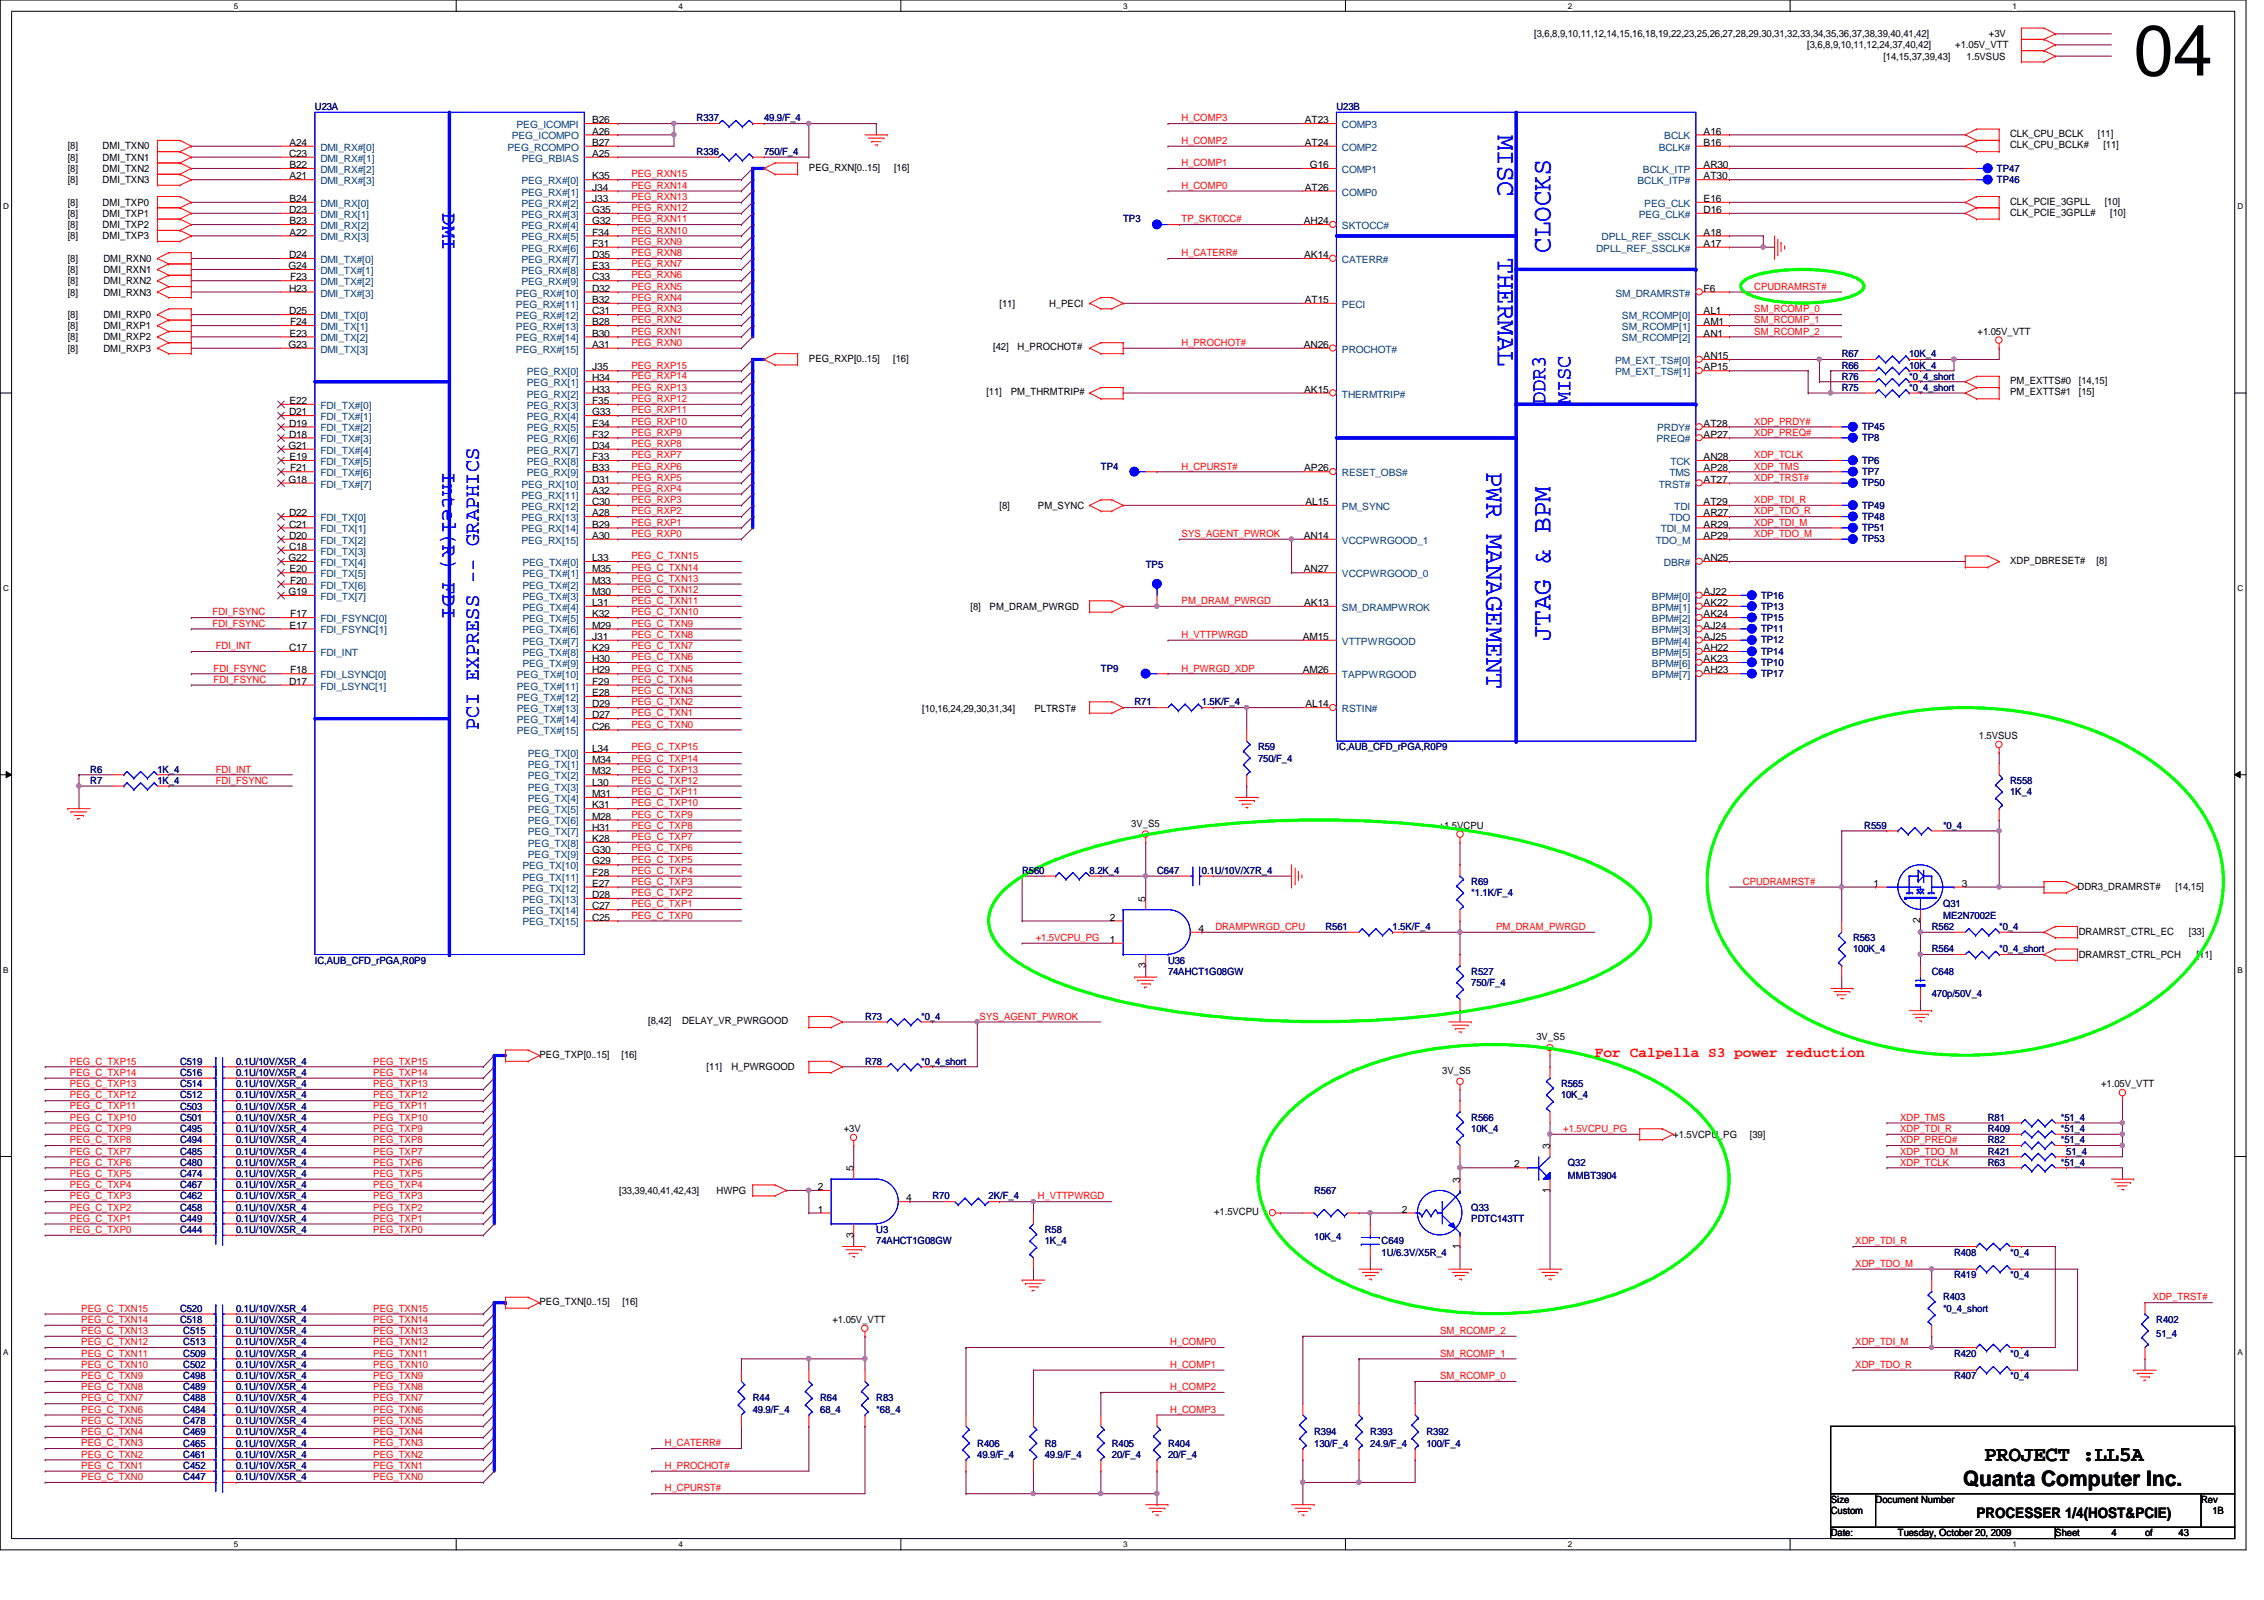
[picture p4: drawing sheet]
<svg xmlns="http://www.w3.org/2000/svg" width="297mm" height="210mm" viewBox="0 0 297 210" stroke-linecap="round" stroke-linejoin="round" font-family="sans-serif">
<defs><g id="words">
<text font-size="9.4" x="279.9" y="9.9">04</text>
<g font-size="3.5" fill="#00f">
<text x="196.5" y="17.7" transform="rotate(90 196.5 17.7)">MISC</text>
<text x="196.5" y="33.9" transform="rotate(90 196.5 33.9)">THERMAL</text>
<text x="203.4" y="33.1" transform="rotate(-90 203.4 33.1)">CLOCKS</text>
<text x="195" y="61.9" transform="rotate(90 195 61.9)">PWR MANAGEMENT</text>
<text x="203.4" y="84.1" transform="rotate(-90 203.4 84.1)">JTAG &amp; BPM</text>
</g>
<g font-size="2.8" fill="#00f">
<text x="58.1" y="28" transform="rotate(90 58.1 28)">DMI</text>
<text x="202.8" y="53" transform="rotate(-90 202.8 53)">DDR3</text>
<text x="206" y="53" transform="rotate(-90 206 53)">MISC</text>
<text x="58.1" y="61.9" transform="rotate(90 58.1 61.9)">Intel(R) FDI</text>
<text x="62.8" y="95.8" transform="rotate(-90 62.8 95.8)">PCI EXPRESS -- GRAPHICS</text>
</g>
<g font-size="2.8">
<text x="260.3" y="191.6">PROJECT :LL5A</text>
<text x="257.6" y="194.9">Quanta Computer Inc.</text>
</g>
<text font-size="1.9" fill="#f00" x="209.3" y="138.6">For Calpella S3 power reduction</text>
<text font-size="1.9" x="259.3" y="199.2">PROCESSER 1/4(HOST&amp;PCIE)</text>
<g font-size="1.3">
<text x="201.3" y="4.9">[3,6,8,9,10,11,12,14,15,16,18,19,22,23,25,26,27,28,29,30,31,32,33,34,35,36,37,38,39,40,41,42]</text>
<text x="260.9" y="4.9">+3V</text>
<text x="237.1" y="6.3">[3,6,8,9,10,11,12,24,37,40,42]</text>
<text x="247.1" y="7.8">[14,15,37,39,43]</text>
<text x="256.5" y="6.3">+1.05V_VTT</text>
<text x="258" y="7.8">1.5VSUS</text>
<text x="77.7" y="16.2">B26</text>
<text x="77.7" y="17.7">A26</text>
<text x="171.2" y="16.2">AT23</text>
<text x="223.5" y="17.7">A16</text>
<text x="263.7" y="18">CLK_CPU_BCLK</text>
<text x="275.2" y="18">[11]</text>
<text x="8.9" y="19.6">[8]</text>
<text x="8.9" y="21.1">[8]</text>
<text x="8.9" y="22.6">[8]</text>
<text x="13.5" y="19.6">DMI_TXN0</text>
<text x="13.5" y="21.1">DMI_TXN1</text>
<text x="13.5" y="22.6">DMI_TXN2</text>
<text x="37.9" y="20.6">C23</text>
<text x="38" y="19.1">A24</text>
<text x="38" y="22.1">B22</text>
<text x="38" y="23.5">A21</text>
<text x="77.7" y="20.6">A25</text>
<text x="77.7" y="19.1">B27</text>
<text x="77.7" y="23.5">K35</text>
<text x="106.1" y="22.4">PEG_RXN[0..15]</text>
<text x="117.3" y="22.4">[16]</text>
<text x="171.2" y="19.1">AT24</text>
<text x="171.9" y="22.1">G16</text>
<text x="223.5" y="19.1">B16</text>
<text x="223.5" y="23.5">AT30</text>
<text x="223.5" y="22.1">AR30</text>
<text x="263.7" y="19.5">CLK_CPU_BCLK#</text>
<text x="276" y="19.5">[11]</text>
<text x="8.9" y="24">[8]</text>
<text x="8.9" y="27">[8]</text>
<text x="8.9" y="28.4">[8]</text>
<text x="8.9" y="29.9">[8]</text>
<text x="13.5" y="24">DMI_TXN3</text>
<text x="13.5" y="27">DMI_TXP0</text>
<text x="13.5" y="28.4">DMI_TXP1</text>
<text x="13.5" y="29.9">DMI_TXP2</text>
<text x="37.9" y="27.9">D23</text>
<text x="38" y="26.5">B24</text>
<text x="38" y="29.4">B23</text>
<text x="77.7" y="25">J34</text>
<text x="77.7" y="26.5">J33</text>
<text x="77.7" y="27.9">G35</text>
<text x="77.7" y="29.4">G32</text>
<text x="171.1" y="29.4">AH24</text>
<text x="171.2" y="25">AT26</text>
<text x="223.5" y="27.9">D16</text>
<text x="223.5" y="26.5">E16</text>
<text x="263.7" y="28.3">CLK_PCIE_3GPLL#</text>
<text x="263.7" y="26.8">CLK_PCIE_3GPLL</text>
<text x="276.1" y="26.8">[10]</text>
<text x="276.9" y="28.3">[10]</text>
<text x="8.9" y="31.4">[8]</text>
<text x="8.9" y="34.3">[8]</text>
<text x="8.9" y="35.8">[8]</text>
<text x="13.5" y="31.4">DMI_TXP3</text>
<text x="13.6" y="34.3">DMI_RXN0</text>
<text x="13.6" y="35.8">DMI_RXN1</text>
<text x="37.8" y="35.3">G24</text>
<text x="37.9" y="33.9">D24</text>
<text x="38" y="30.9">A22</text>
<text x="77.7" y="30.9">F34</text>
<text x="77.7" y="32.4">F31</text>
<text x="77.7" y="33.9">D35</text>
<text x="77.7" y="35.3">E33</text>
<text x="171.1" y="33.9">AK14</text>
<text x="223.5" y="32.4">A17</text>
<text x="223.5" y="30.9">A18</text>
<text x="8.9" y="37.3">[8]</text>
<text x="8.9" y="38.8">[8]</text>
<text x="8.9" y="41.7">[8]</text>
<text x="13.6" y="37.3">DMI_RXN2</text>
<text x="13.6" y="38.8">DMI_RXN3</text>
<text x="13.6" y="41.7">DMI_RXP0</text>
<text x="37.9" y="38.3">H23</text>
<text x="37.9" y="41.2">D25</text>
<text x="38.1" y="36.8">F23</text>
<text x="77.7" y="36.8">C33</text>
<text x="77.7" y="38.3">D32</text>
<text x="77.7" y="39.8">B32</text>
<text x="77.7" y="41.2">C31</text>
<text x="131.1" y="40.2">[11]</text>
<text x="137.7" y="40.2">H_PECI</text>
<text x="171.2" y="39.8">AT15</text>
<text x="223.5" y="38.3">F6</text>
<text x="223.5" y="41.2">AL1</text>
<text x="8.9" y="43.2">[8]</text>
<text x="8.9" y="44.7">[8]</text>
<text x="8.9" y="46.1">[8]</text>
<text x="13.6" y="43.2">DMI_RXP1</text>
<text x="13.6" y="44.7">DMI_RXP2</text>
<text x="13.6" y="46.1">DMI_RXP3</text>
<text x="37.8" y="45.6">G23</text>
<text x="38" y="44.2">E23</text>
<text x="38.1" y="42.7">F24</text>
<text x="77.7" y="42.7">B28</text>
<text x="77.7" y="44.2">B30</text>
<text x="77.7" y="45.6">A31</text>
<text x="106.1" y="47.5">PEG_RXP[0..15]</text>
<text x="117.2" y="47.5">[16]</text>
<text x="130.3" y="46">[42]</text>
<text x="133.5" y="46">H_PROCHOT#</text>
<text x="171.1" y="45.6">AN26</text>
<text x="223.5" y="42.7">AM1</text>
<text x="223.5" y="44.2">AN1</text>
<text x="223.5" y="47.1">AN15</text>
<text x="259.5" y="43.9">+1.05V_VTT</text>
<text x="38" y="53">E22</text>
<text x="77.7" y="48.6">J35</text>
<text x="77.7" y="50">H34</text>
<text x="77.7" y="51.5">H33</text>
<text x="77.7" y="53">F35</text>
<text x="129.4" y="51.9">[11]</text>
<text x="132.6" y="51.9">PM_THRMTRIP#</text>
<text x="171.1" y="51.5">AK15</text>
<text x="223.5" y="48.6">AP15</text>
<text x="263.7" y="50.4">PM_EXTTS#0</text>
<text x="263.7" y="51.9">PM_EXTTS#1</text>
<text x="272.8" y="50.4">[14,15]</text>
<text x="272.8" y="51.9">[15]</text>
<text x="37.8" y="58.9">G21</text>
<text x="37.9" y="54.5">D21</text>
<text x="37.9" y="56">D19</text>
<text x="37.9" y="57.4">D18</text>
<text x="77.7" y="54.5">G33</text>
<text x="77.7" y="56">E34</text>
<text x="77.7" y="57.4">F32</text>
<text x="77.7" y="58.9">D34</text>
<text x="223.5" y="56">AT28</text>
<text x="223.5" y="57.4">AP27</text>
<text x="37.8" y="63.3">G18</text>
<text x="38" y="60.4">E19</text>
<text x="38.1" y="61.8">F21</text>
<text x="77.7" y="60.4">F33</text>
<text x="77.7" y="61.8">B33</text>
<text x="77.7" y="63.3">D31</text>
<text x="77.7" y="64.8">A32</text>
<text x="171.1" y="61.8">AP26</text>
<text x="223.5" y="60.4">AN28</text>
<text x="223.5" y="61.8">AP28</text>
<text x="223.5" y="63.3">AT27</text>
<text x="37.9" y="67.7">D22</text>
<text x="37.9" y="69.2">C21</text>
<text x="37.9" y="70.7">D20</text>
<text x="77.7" y="66.3">C30</text>
<text x="77.7" y="67.7">A28</text>
<text x="77.7" y="69.2">B29</text>
<text x="77.7" y="70.7">A30</text>
<text x="131.1" y="66.8">[8]</text>
<text x="136.2" y="66.8">PM_SYNC</text>
<text x="171.1" y="70.7">AN14</text>
<text x="171.3" y="66.3">AL15</text>
<text x="223.5" y="66.3">AT29</text>
<text x="223.5" y="67.7">AR27</text>
<text x="223.5" y="69.2">AR29</text>
<text x="223.5" y="70.7">AP29</text>
<text x="37.8" y="73.6">G22</text>
<text x="37.9" y="72.1">C18</text>
<text x="38" y="75.1">E20</text>
<text x="38.1" y="76.6">F20</text>
<text x="77.7" y="73.6">L33</text>
<text x="77.7" y="75.1">M35</text>
<text x="77.7" y="76.6">M33</text>
<text x="171.1" y="75.1">AN27</text>
<text x="223.5" y="73.6">AN25</text>
<text x="263.7" y="74">XDP_DBRESET#</text>
<text x="275.1" y="74">[8]</text>
<text x="37.8" y="78.1">G19</text>
<text x="38" y="82.5">E17</text>
<text x="38.1" y="81">F17</text>
<text x="77.7" y="78.1">M30</text>
<text x="77.7" y="79.5">L31</text>
<text x="77.7" y="81">K32</text>
<text x="77.7" y="82.5">M29</text>
<text x="77.7" y="83.9">J31</text>
<text x="127.3" y="80">[8]</text>
<text x="129.8" y="80">PM_DRAM_PWRGD</text>
<text x="170.9" y="83.9">AM15</text>
<text x="171.1" y="79.5">AK13</text>
<text x="223.5" y="78.1">AJ22</text>
<text x="223.5" y="79.5">AK22</text>
<text x="223.5" y="81">AK24</text>
<text x="223.5" y="82.5">AJ24</text>
<text x="223.5" y="83.9">AJ25</text>
<text x="37.9" y="85.4">C17</text>
<text x="37.9" y="89.8">D17</text>
<text x="38.1" y="88.3">F18</text>
<text x="77.7" y="85.4">K29</text>
<text x="77.7" y="86.9">H30</text>
<text x="77.7" y="88.3">H29</text>
<text x="77.7" y="89.8">F29</text>
<text x="170.9" y="88.3">AM26</text>
<text x="223.5" y="85.4">AH22</text>
<text x="223.5" y="86.9">AK23</text>
<text x="223.5" y="88.3">AH23</text>
<text x="77.7" y="91.3">E28</text>
<text x="77.7" y="92.8">D29</text>
<text x="77.7" y="94.2">D27</text>
<text x="77.7" y="95.7">C26</text>
<text x="121" y="93.4">[10,16,24,29,30,31,34]</text>
<text x="135.7" y="93.4">PLTRST#</text>
<text x="171.3" y="92.8">AL14</text>
<text x="77.7" y="98.7">L34</text>
<text x="77.7" y="100.2">M34</text>
<text x="77.7" y="101.6">M32</text>
<text x="259.6" y="96.9">1.5VSUS</text>
<text x="77.7" y="103.1">L30</text>
<text x="77.7" y="104.6">M31</text>
<text x="77.7" y="106">K31</text>
<text x="77.7" y="107.5">M28</text>
<text x="77.7" y="109">H31</text>
<text x="77.7" y="110.4">K28</text>
<text x="77.7" y="111.9">G30</text>
<text x="77.7" y="113.4">G29</text>
<text x="148.4" y="108.5">3V_S5</text>
<text x="188.8" y="108.8">+1.5VCPU</text>
<text x="77.7" y="114.9">F28</text>
<text x="77.7" y="116.3">E27</text>
<text x="77.7" y="117.8">D28</text>
<text x="77.7" y="119.3">C27</text>
<text x="150.3" y="118.3" transform="rotate(-90 150.3 118.3)">5</text>
<text x="245.8" y="116.3">1</text>
<text x="257.4" y="116.3">3</text>
<text x="272.6" y="116.7">DDR3_DRAMRST#</text>
<text x="285.4" y="116.7">[14,15]</text>
<text x="77.7" y="120.8">C25</text>
<text x="145.6" y="120.8">2</text>
<text x="145.6" y="123.7">1</text>
<text x="157.2" y="122.3">4</text>
<text x="251.9" y="121.1" transform="rotate(-90 251.9 121.1)">2</text>
<text x="272.8" y="122.7">DRAMRST_CTRL_EC</text>
<text x="272.8" y="125.7">DRAMRST_CTRL_PCH</text>
<text x="287.2" y="122.7">[33]</text>
<text x="288.2" y="125.7">[11]</text>
<text x="150.3" y="127" transform="rotate(-90 150.3 127)">3</text>
<text x="85" y="134.4">[8,42]</text>
<text x="89.5" y="134.4">DELAY_VR_PWRGOOD</text>
<text x="201.6" y="136.4">3V_S5</text>
<text x="70.8" y="138.8">PEG_TXP[0..15]</text>
<text x="81.5" y="138.8">[16]</text>
<text x="92.7" y="140.4">[11]</text>
<text x="96" y="140.4">H_PWRGOOD</text>
<text x="189.2" y="140.8">3V_S5</text>
<text x="275.7" y="142.6">+1.05V_VTT</text>
<text x="110.7" y="148.5">+3V</text>
<text x="219.5" y="149.3">+1.5VCPU_PG</text>
<text x="229.6" y="149.3">[39]</text>
<text x="112" y="153.7" transform="rotate(-90 112 153.7)">5</text>
<text x="191.5" y="155.2" transform="rotate(-90 191.5 155.2)">3</text>
<text x="198.7" y="153.2">2</text>
<text x="203.3" y="150.7" transform="rotate(-90 203.3 150.7)">3</text>
<text x="81.2" y="156.6">[33,39,40,41,42,43]</text>
<text x="94" y="156.6">HWPG</text>
<text x="107.3" y="156.1">2</text>
<text x="107.3" y="159.1">1</text>
<text x="118.9" y="157.6">4</text>
<text x="159.3" y="159.4">+1.5VCPU</text>
<text x="183.9" y="159.1">2</text>
<text x="203.3" y="156.5" transform="rotate(-90 203.3 156.5)">1</text>
<text x="112" y="162.3" transform="rotate(-90 112 162.3)">3</text>
<text x="191.5" y="163.8" transform="rotate(-90 191.5 163.8)">1</text>
<text x="70.8" y="171.2">PEG_TXN[0..15]</text>
<text x="81.7" y="171.2">[16]</text>
<text x="109.2" y="173.6">+1.05V_VTT</text>
<text x="240.2" y="197.1">Size</text>
<text x="246.1" y="197.1">Document Number</text>
<text x="288.8" y="197.1">Rev</text>
<text x="240.2" y="201.5">Date:</text>
<text x="240.2" y="198.6">Custom</text>
<text x="249" y="201.5">Tuesday, October 20, 2009</text>
<text x="269.7" y="201.5">Sheet</text>
<text x="277" y="201.5">4</text>
<text x="281.4" y="201.5">of</text>
<text x="285.8" y="201.5">43</text>
<text x="290.3" y="198.6">1B</text>
</g>
<g font-size="1.3" fill="#000080">
<text x="41.3" y="14.4">U23A</text>
<text x="91.4" y="15.9">R337</text>
<text x="100.2" y="15.9">49.9/F_4</text>
<text x="175.3" y="14.4">U23B</text>
<text x="91.4" y="20.4">R336</text>
<text x="100.2" y="20.4">750/F_4</text>
<text x="262" y="22.6">TP47</text>
<text x="147.4" y="29.2">TP3</text>
<text x="262" y="24">TP46</text>
<text x="241.6" y="46.9">R67</text>
<text x="250.5" y="46.9">10K_4</text>
<text x="241.6" y="51.3">R75</text>
<text x="241.6" y="49.8">R76</text>
<text x="241.6" y="48.3">R66</text>
<text x="250.5" y="51.3">*0_4_short</text>
<text x="250.5" y="49.8">*0_4_short</text>
<text x="250.5" y="48.3">10K_4</text>
<text x="244.3" y="57.9">TP8</text>
<text x="244.3" y="56.4">TP45</text>
<text x="144.4" y="61.6">TP4</text>
<text x="244.3" y="60.9">TP6</text>
<text x="244.3" y="63.8">TP50</text>
<text x="244.3" y="62.3">TP7</text>
<text x="244.3" y="69.7">TP51</text>
<text x="244.3" y="68.2">TP48</text>
<text x="244.3" y="66.8">TP49</text>
<text x="244.3" y="71.2">TP53</text>
<text x="150.3" y="74.5">TP5</text>
<text x="231.1" y="83">TP11</text>
<text x="231.1" y="80">TP13</text>
<text x="231.1" y="81.5">TP15</text>
<text x="231.1" y="78.5">TP16</text>
<text x="144.4" y="88.1">TP9</text>
<text x="231.1" y="84.4">TP12</text>
<text x="231.1" y="87.4">TP10</text>
<text x="231.1" y="85.9">TP14</text>
<text x="231.1" y="88.9">TP17</text>
<text x="148.8" y="92.5">R71</text>
<text x="157.7" y="92.5">1.5K/F_4</text>
<text x="11.9" y="101.4">R6</text>
<text x="20.7" y="101.4">1K_4</text>
<text x="165.1" y="98.4">R59</text>
<text x="165.1" y="99.9">750/F_4</text>
<text x="175.3" y="98.4">IC,AUB_CFD_rPGA,R0P9</text>
<text x="11.9" y="102.8">R7</text>
<text x="20.7" y="102.8">1K_4</text>
<text x="263.7" y="102.8">R558</text>
<text x="263.7" y="104.3">1K_4</text>
<text x="244.6" y="108.8">R559</text>
<text x="254.9" y="108.8">*0_4</text>
<text x="134.1" y="114.6">R560</text>
<text x="143" y="114.6">8.2K_4</text>
<text x="151.8" y="114.6">C647</text>
<text x="157.7" y="114.6">0.1U/10V/X7R_4</text>
<text x="193" y="116.1">R69</text>
<text x="193" y="117.6">*1.1K/F_4</text>
<text x="254.9" y="119">Q31</text>
<text x="173.9" y="122">R561</text>
<text x="182.7" y="122">1.5K/F_4</text>
<text x="243.1" y="123.5">R563</text>
<text x="243.1" y="124.9">100K_4</text>
<text x="253.4" y="122">R562</text>
<text x="253.4" y="124.9">R564</text>
<text x="254.9" y="120.5">ME2N7002E</text>
<text x="262.3" y="122">*0_4</text>
<text x="262.3" y="124.9">*0_4_short</text>
<text x="41.3" y="126.4">IC,AUB_CFD_rPGA,R0P9</text>
<text x="153.2" y="126.4">U36</text>
<text x="153.2" y="127.9">74AHCT1G08GW</text>
<text x="193" y="127.9">R527</text>
<text x="193" y="129.4">750/F_4</text>
<text x="253.4" y="127.9">C648</text>
<text x="253.4" y="130.9">470p/50V_4</text>
<text x="113.5" y="133.8">R73</text>
<text x="120.9" y="133.8">*0_4</text>
<text x="23.6" y="142.6">C514</text>
<text x="23.6" y="141.1">C516</text>
<text x="23.6" y="139.7">C519</text>
<text x="31" y="142.6">0.1U/10V/X5R_4</text>
<text x="31" y="141.1">0.1U/10V/X5R_4</text>
<text x="31" y="139.7">0.1U/10V/X5R_4</text>
<text x="113.5" y="139.7">R78</text>
<text x="120.9" y="139.7">*0_4_short</text>
<text x="204.8" y="142.6">R565</text>
<text x="23.6" y="148.5">C495</text>
<text x="23.6" y="145.6">C503</text>
<text x="23.6" y="147">C501</text>
<text x="23.6" y="150">C494</text>
<text x="23.6" y="144.1">C512</text>
<text x="31" y="148.5">0.1U/10V/X5R_4</text>
<text x="31" y="145.6">0.1U/10V/X5R_4</text>
<text x="31" y="147">0.1U/10V/X5R_4</text>
<text x="31" y="150">0.1U/10V/X5R_4</text>
<text x="31" y="144.1">0.1U/10V/X5R_4</text>
<text x="193" y="147">R566</text>
<text x="193" y="148.5">10K_4</text>
<text x="204.8" y="144.1">10K_4</text>
<text x="260.8" y="150">R82</text>
<text x="260.8" y="148.5">R409</text>
<text x="260.8" y="147">R81</text>
<text x="270.4" y="150">*51_4</text>
<text x="270.4" y="147">*51_4</text>
<text x="270.4" y="148.5">*51_4</text>
<text x="23.6" y="153">C480</text>
<text x="23.6" y="155.9">C467</text>
<text x="23.6" y="151.5">C485</text>
<text x="23.6" y="154.4">C474</text>
<text x="31" y="153">0.1U/10V/X5R_4</text>
<text x="31" y="155.9">0.1U/10V/X5R_4</text>
<text x="31" y="151.5">0.1U/10V/X5R_4</text>
<text x="31" y="154.4">0.1U/10V/X5R_4</text>
<text x="205.7" y="153">Q32</text>
<text x="205.7" y="154.7">MMBT3904</text>
<text x="260.8" y="153">R63</text>
<text x="260.8" y="151.5">R421</text>
<text x="270.4" y="153">*51_4</text>
<text x="271.1" y="151.5">51_4</text>
<text x="23.6" y="161.8">C444</text>
<text x="23.6" y="158.8">C458</text>
<text x="23.6" y="160.3">C449</text>
<text x="23.6" y="157.4">C462</text>
<text x="31" y="161.8">0.1U/10V/X5R_4</text>
<text x="31" y="158.8">0.1U/10V/X5R_4</text>
<text x="31" y="160.3">0.1U/10V/X5R_4</text>
<text x="31" y="157.4">0.1U/10V/X5R_4</text>
<text x="115" y="161.8">U3</text>
<text x="122.3" y="157.4">R70</text>
<text x="129.7" y="157.4">2K/F_4</text>
<text x="137.1" y="161.8">R58</text>
<text x="172.4" y="156.6">R567</text>
<text x="193" y="158.8">Q33</text>
<text x="193" y="160.3">PDTC143TT</text>
<text x="115" y="163.2">74AHCT1G08GW</text>
<text x="137.1" y="163.2">1K_4</text>
<text x="172.4" y="162.6">10K_4</text>
<text x="181.3" y="163.2">C649</text>
<text x="181.3" y="164.7">1U/6.3V/X5R_4</text>
<text x="256.4" y="164.7">R408</text>
<text x="256.4" y="167.7">R419</text>
<text x="263.7" y="164.7">*0_4</text>
<text x="263.7" y="167.7">*0_4</text>
<text x="23.6" y="173.6">C518</text>
<text x="23.6" y="172.1">C520</text>
<text x="31" y="173.6">0.1U/10V/X5R_4</text>
<text x="31" y="172.1">0.1U/10V/X5R_4</text>
<text x="254.9" y="170.6">R403</text>
<text x="254.9" y="172.1">*0_4_short</text>
<text x="282.9" y="173.6">R402</text>
<text x="24" y="175">C515</text>
<text x="24" y="178">C509</text>
<text x="24" y="176.5">C513</text>
<text x="24" y="179.5">C502</text>
<text x="31" y="175">0.1U/10V/X5R_4</text>
<text x="31" y="178">0.1U/10V/X5R_4</text>
<text x="31" y="176.5">0.1U/10V/X5R_4</text>
<text x="31" y="179.5">0.1U/10V/X5R_4</text>
<text x="256.4" y="178">R420</text>
<text x="263.7" y="178">*0_4</text>
<text x="282.9" y="175.3">51_4</text>
<text x="24" y="183.9">C488</text>
<text x="24" y="180.9">C498</text>
<text x="24" y="185.3">C484</text>
<text x="24" y="182.4">C489</text>
<text x="31" y="183.9">0.1U/10V/X5R_4</text>
<text x="31" y="180.9">0.1U/10V/X5R_4</text>
<text x="31" y="185.3">0.1U/10V/X5R_4</text>
<text x="31" y="182.4">0.1U/10V/X5R_4</text>
<text x="98.8" y="183.9">R44</text>
<text x="98.8" y="185.3">49.9/F_4</text>
<text x="107.6" y="183.9">R64</text>
<text x="107.6" y="185.3">68_4</text>
<text x="115" y="183.9">R83</text>
<text x="115" y="185.3">*68_4</text>
<text x="256.4" y="180.9">R407</text>
<text x="263.7" y="180.9">*0_4</text>
<text x="24" y="188.3">C469</text>
<text x="24" y="189.8">C465</text>
<text x="24" y="191.2">C461</text>
<text x="24" y="186.8">C478</text>
<text x="31" y="188.3">0.1U/10V/X5R_4</text>
<text x="31" y="189.8">0.1U/10V/X5R_4</text>
<text x="31" y="191.2">0.1U/10V/X5R_4</text>
<text x="31" y="186.8">0.1U/10V/X5R_4</text>
<text x="128.2" y="189.8">R406</text>
<text x="128.2" y="191.2">49.9/F_4</text>
<text x="137.1" y="189.8">R8</text>
<text x="137.1" y="191.2">49.9/F_4</text>
<text x="145.9" y="189.8">R405</text>
<text x="145.9" y="191.2">20/F_4</text>
<text x="153.2" y="189.8">R404</text>
<text x="153.2" y="191.2">20/F_4</text>
<text x="172.4" y="188.3">R394</text>
<text x="172.4" y="189.8">130/F_4</text>
<text x="179.8" y="188.3">R393</text>
<text x="179.8" y="189.8">24.9/F_4</text>
<text x="187.2" y="188.3">R392</text>
<text x="187.2" y="189.8">100/F_4</text>
<text x="24" y="192.7">C452</text>
<text x="24" y="194.2">C447</text>
<text x="31" y="192.7">0.1U/10V/X5R_4</text>
<text x="31" y="194.2">0.1U/10V/X5R_4</text>
</g>
<g font-size="1.3" fill="#004080">
<text x="67.8" y="16.8">PEG_ICOMPI</text>
<text x="176.1" y="16.8">COMP3</text>
<text x="42" y="19.8">DMI_RX#[0]</text>
<text x="42" y="21.2">DMI_RX#[1]</text>
<text x="42" y="22.7">DMI_RX#[2]</text>
<text x="66.6" y="19.8">PEG_RCOMPO</text>
<text x="67.1" y="18.3">PEG_ICOMPO</text>
<text x="68.4" y="21.2">PEG_RBIAS</text>
<text x="176.1" y="19.8">COMP2</text>
<text x="176.1" y="22.7">COMP1</text>
<text x="215.6" y="22.7">BCLK_ITP</text>
<text x="217.6" y="19.8">BCLK#</text>
<text x="218.4" y="18.3">BCLK</text>
<text x="42" y="24.2">DMI_RX#[3]</text>
<text x="42" y="27.1">DMI_RX[0]</text>
<text x="42" y="28.6">DMI_RX[1]</text>
<text x="68.4" y="24.2">PEG_RX#[0]</text>
<text x="68.4" y="25.7">PEG_RX#[1]</text>
<text x="68.4" y="27.1">PEG_RX#[2]</text>
<text x="68.4" y="28.6">PEG_RX#[3]</text>
<text x="176.1" y="25.7">COMP0</text>
<text x="214.8" y="24.2">BCLK_ITP#</text>
<text x="215" y="28.6">PEG_CLK#</text>
<text x="215.7" y="27.1">PEG_CLK</text>
<text x="42" y="30.1">DMI_RX[2]</text>
<text x="42" y="31.5">DMI_RX[3]</text>
<text x="42" y="34.5">DMI_TX#[0]</text>
<text x="42" y="35.9">DMI_TX#[1]</text>
<text x="68.4" y="30.1">PEG_RX#[4]</text>
<text x="68.4" y="31.5">PEG_RX#[5]</text>
<text x="68.4" y="33">PEG_RX#[6]</text>
<text x="68.4" y="34.5">PEG_RX#[7]</text>
<text x="68.4" y="35.9">PEG_RX#[8]</text>
<text x="176.1" y="34.5">CATERR#</text>
<text x="176.1" y="30.1">SKTOCC#</text>
<text x="209.4" y="33">DPLL_REF_SSCLK#</text>
<text x="210.1" y="31.5">DPLL_REF_SSCLK</text>
<text x="42" y="37.4">DMI_TX#[2]</text>
<text x="42" y="38.9">DMI_TX#[3]</text>
<text x="42" y="41.9">DMI_TX[0]</text>
<text x="67.7" y="38.9">PEG_RX#[10]</text>
<text x="67.7" y="40.4">PEG_RX#[11]</text>
<text x="67.7" y="41.9">PEG_RX#[12]</text>
<text x="68.4" y="37.4">PEG_RX#[9]</text>
<text x="176.1" y="40.4">PECI</text>
<text x="212" y="38.9">SM_DRAMRST#</text>
<text x="212.8" y="41.9">SM_RCOMP[0]</text>
<text x="42" y="43.3">DMI_TX[1]</text>
<text x="42" y="46.3">DMI_TX[3]</text>
<text x="42" y="44.8">DMI_TX[2]</text>
<text x="67.7" y="43.3">PEG_RX#[13]</text>
<text x="67.7" y="44.8">PEG_RX#[14]</text>
<text x="67.7" y="46.3">PEG_RX#[15]</text>
<text x="176.1" y="46.3">PROCHOT#</text>
<text x="211.9" y="47.8">PM_EXT_TS#[0]</text>
<text x="212.8" y="43.3">SM_RCOMP[1]</text>
<text x="212.8" y="44.8">SM_RCOMP[2]</text>
<text x="42" y="53.6">FDI_TX#[0]</text>
<text x="69.1" y="49.2">PEG_RX[0]</text>
<text x="69.1" y="50.7">PEG_RX[1]</text>
<text x="69.1" y="52.2">PEG_RX[2]</text>
<text x="69.1" y="53.6">PEG_RX[3]</text>
<text x="176.1" y="52.2">THERMTRIP#</text>
<text x="211.9" y="49.2">PM_EXT_TS#[1]</text>
<text x="42" y="55.1">FDI_TX#[1]</text>
<text x="42" y="56.6">FDI_TX#[2]</text>
<text x="42" y="58">FDI_TX#[3]</text>
<text x="42" y="59.5">FDI_TX#[4]</text>
<text x="69.1" y="55.1">PEG_RX[4]</text>
<text x="69.1" y="56.6">PEG_RX[5]</text>
<text x="69.1" y="58">PEG_RX[6]</text>
<text x="69.1" y="59.5">PEG_RX[7]</text>
<text x="217.3" y="58">PREQ#</text>
<text x="217.4" y="56.6">PRDY#</text>
<text x="42" y="61">FDI_TX#[5]</text>
<text x="42" y="62.5">FDI_TX#[6]</text>
<text x="42" y="64">FDI_TX#[7]</text>
<text x="68.4" y="64">PEG_RX[10]</text>
<text x="68.4" y="65.4">PEG_RX[11]</text>
<text x="69.1" y="61">PEG_RX[8]</text>
<text x="69.1" y="62.5">PEG_RX[9]</text>
<text x="176.1" y="62.5">RESET_OBS#</text>
<text x="217.6" y="64">TRST#</text>
<text x="219" y="62.5">TMS</text>
<text x="219.2" y="61">TCK</text>
<text x="42" y="68.4">FDI_TX[0]</text>
<text x="42" y="69.8">FDI_TX[1]</text>
<text x="42" y="71.3">FDI_TX[2]</text>
<text x="68.4" y="66.9">PEG_RX[12]</text>
<text x="68.4" y="68.4">PEG_RX[13]</text>
<text x="68.4" y="69.8">PEG_RX[14]</text>
<text x="68.4" y="71.3">PEG_RX[15]</text>
<text x="176.1" y="71.3">VCCPWRGOOD_1</text>
<text x="176.1" y="66.9">PM_SYNC</text>
<text x="217.3" y="71.3">TDO_M</text>
<text x="217.9" y="69.8">TDI_M</text>
<text x="219" y="68.4">TDO</text>
<text x="219.7" y="66.9">TDI</text>
<text x="42" y="72.8">FDI_TX[3]</text>
<text x="42" y="74.3">FDI_TX[4]</text>
<text x="42" y="75.7">FDI_TX[5]</text>
<text x="42" y="77.2">FDI_TX[6]</text>
<text x="68.5" y="74.3">PEG_TX#[0]</text>
<text x="68.5" y="75.7">PEG_TX#[1]</text>
<text x="68.5" y="77.2">PEG_TX#[2]</text>
<text x="176.1" y="75.7">VCCPWRGOOD_0</text>
<text x="218.3" y="74.3">DBR#</text>
<text x="42" y="78.7">FDI_TX[7]</text>
<text x="42" y="81.6">FDI_FSYNC[0]</text>
<text x="42" y="83.1">FDI_FSYNC[1]</text>
<text x="68.5" y="78.7">PEG_TX#[3]</text>
<text x="68.5" y="80.1">PEG_TX#[4]</text>
<text x="68.5" y="81.6">PEG_TX#[5]</text>
<text x="68.5" y="83.1">PEG_TX#[6]</text>
<text x="176.1" y="80.1">SM_DRAMPWROK</text>
<text x="216.7" y="78.7">BPM#[0]</text>
<text x="216.7" y="80.1">BPM#[1]</text>
<text x="216.7" y="81.6">BPM#[2]</text>
<text x="216.7" y="83.1">BPM#[3]</text>
<text x="42" y="86.1">FDI_INT</text>
<text x="42" y="89">FDI_LSYNC[0]</text>
<text x="67.8" y="89">PEG_TX#[10]</text>
<text x="68.5" y="84.6">PEG_TX#[7]</text>
<text x="68.5" y="86.1">PEG_TX#[8]</text>
<text x="68.5" y="87.5">PEG_TX#[9]</text>
<text x="176.1" y="84.6">VTTPWRGOOD</text>
<text x="176.1" y="89">TAPPWRGOOD</text>
<text x="216.7" y="84.6">BPM#[4]</text>
<text x="216.7" y="86.1">BPM#[5]</text>
<text x="216.7" y="87.5">BPM#[6]</text>
<text x="216.7" y="89">BPM#[7]</text>
<text x="42" y="90.5">FDI_LSYNC[1]</text>
<text x="67.8" y="90.5">PEG_TX#[11]</text>
<text x="67.8" y="91.9">PEG_TX#[12]</text>
<text x="67.8" y="93.4">PEG_TX#[13]</text>
<text x="67.8" y="94.9">PEG_TX#[14]</text>
<text x="176.1" y="93.4">RSTIN#</text>
<text x="67.8" y="96.4">PEG_TX#[15]</text>
<text x="69.3" y="99.3">PEG_TX[0]</text>
<text x="69.3" y="100.8">PEG_TX[1]</text>
<text x="69.3" y="102.2">PEG_TX[2]</text>
<text x="69.3" y="103.7">PEG_TX[3]</text>
<text x="69.3" y="105.2">PEG_TX[4]</text>
<text x="69.3" y="106.7">PEG_TX[5]</text>
<text x="69.3" y="108.2">PEG_TX[6]</text>
<text x="69.3" y="109.6">PEG_TX[7]</text>
<text x="69.3" y="111.1">PEG_TX[8]</text>
<text x="69.3" y="112.6">PEG_TX[9]</text>
<text x="68.5" y="114">PEG_TX[10]</text>
<text x="68.5" y="115.5">PEG_TX[11]</text>
<text x="68.5" y="117">PEG_TX[12]</text>
<text x="68.5" y="118.4">PEG_TX[13]</text>
<text x="68.5" y="119.9">PEG_TX[14]</text>
<text x="68.5" y="121.4">PEG_TX[15]</text>
</g>
<g font-size="1.3" fill="#f00">
<text x="155" y="15.9">H_COMP3</text>
<text x="82.8" y="23.3">PEG_RXN15</text>
<text x="155" y="21.8">H_COMP1</text>
<text x="155" y="18.9">H_COMP2</text>
<text x="82.8" y="26.2">PEG_RXN13</text>
<text x="82.8" y="27.7">PEG_RXN12</text>
<text x="82.8" y="24.8">PEG_RXN14</text>
<text x="82.8" y="29.2">PEG_RXN11</text>
<text x="155" y="24.8">H_COMP0</text>
<text x="155" y="29.2">TP_SKT0CC#</text>
<text x="82.8" y="35.1">PEG_RXN7</text>
<text x="82.8" y="33.6">PEG_RXN8</text>
<text x="82.8" y="32.1">PEG_RXN9</text>
<text x="82.8" y="30.6">PEG_RXN10</text>
<text x="155" y="33.6">H_CATERR#</text>
<text x="82.8" y="41">PEG_RXN3</text>
<text x="82.8" y="39.5">PEG_RXN4</text>
<text x="82.8" y="38">PEG_RXN5</text>
<text x="82.8" y="36.5">PEG_RXN6</text>
<text x="230.2" y="41">SM_RCOMP_0</text>
<text x="230.2" y="38">CPUDRAMRST#</text>
<text x="82.8" y="45.4">PEG_RXN0</text>
<text x="82.8" y="43.9">PEG_RXN1</text>
<text x="82.8" y="42.4">PEG_RXN2</text>
<text x="155" y="45.4">H_PROCHOT#</text>
<text x="230.2" y="43.9">SM_RCOMP_2</text>
<text x="230.2" y="42.4">SM_RCOMP_1</text>
<text x="82.8" y="49.8">PEG_RXP14</text>
<text x="82.8" y="51.3">PEG_RXP13</text>
<text x="82.8" y="52.7">PEG_RXP12</text>
<text x="82.8" y="48.3">PEG_RXP15</text>
<text x="82.8" y="54.2">PEG_RXP11</text>
<text x="82.8" y="55.7">PEG_RXP10</text>
<text x="82.8" y="57.1">PEG_RXP9</text>
<text x="82.8" y="58.6">PEG_RXP8</text>
<text x="230.2" y="57.1">XDP_PREQ#</text>
<text x="230.2" y="55.7">XDP_PRDY#</text>
<text x="82.8" y="61.6">PEG_RXP6</text>
<text x="82.8" y="63.1">PEG_RXP5</text>
<text x="82.8" y="64.5">PEG_RXP4</text>
<text x="82.8" y="66">PEG_RXP3</text>
<text x="82.8" y="60.1">PEG_RXP7</text>
<text x="155" y="61.6">H_CPURST#</text>
<text x="230.2" y="66">XDP_TDI_R</text>
<text x="230.2" y="60.1">XDP_TCLK</text>
<text x="230.2" y="61.6">XDP_TMS</text>
<text x="230.2" y="63.1">XDP_TRST#</text>
<text x="82.8" y="69">PEG_RXP1</text>
<text x="82.8" y="67.5">PEG_RXP2</text>
<text x="82.8" y="70.4">PEG_RXP0</text>
<text x="155" y="70.4">SYS_AGENT_PWROK</text>
<text x="230.2" y="67.5">XDP_TDO_R</text>
<text x="230.2" y="70.4">XDP_TDO_M</text>
<text x="230.2" y="69">XDP_TDI_M</text>
<text x="82.8" y="73.4">PEG_C_TXN15</text>
<text x="82.8" y="74.8">PEG_C_TXN14</text>
<text x="82.8" y="76.3">PEG_C_TXN13</text>
<text x="82.8" y="77.8">PEG_C_TXN12</text>
<text x="27.9" y="80.7">FDI_FSYNC</text>
<text x="27.9" y="82.2">FDI_FSYNC</text>
<text x="82.8" y="79.2">PEG_C_TXN11</text>
<text x="82.8" y="80.7">PEG_C_TXN10</text>
<text x="82.8" y="82.2">PEG_C_TXN9</text>
<text x="82.8" y="83.7">PEG_C_TXN8</text>
<text x="155" y="83.7">H_VTTPWRGD</text>
<text x="155" y="79.2">PM_DRAM_PWRGD</text>
<text x="28" y="88.1">FDI_FSYNC</text>
<text x="28" y="89.6">FDI_FSYNC</text>
<text x="28.3" y="85.2">FDI_INT</text>
<text x="82.8" y="86.6">PEG_C_TXN6</text>
<text x="82.8" y="88.1">PEG_C_TXN5</text>
<text x="82.8" y="89.6">PEG_C_TXN4</text>
<text x="82.8" y="85.2">PEG_C_TXN7</text>
<text x="155" y="88.1">H_PWRGD_XDP</text>
<text x="82.8" y="94">PEG_C_TXN1</text>
<text x="82.8" y="91.1">PEG_C_TXN3</text>
<text x="82.8" y="92.5">PEG_C_TXN2</text>
<text x="82.8" y="95.5">PEG_C_TXN0</text>
<text x="28.3" y="101.3">FDI_INT</text>
<text x="82.8" y="98.4">PEG_C_TXP15</text>
<text x="82.8" y="99.9">PEG_C_TXP14</text>
<text x="82.8" y="101.3">PEG_C_TXP13</text>
<text x="28.3" y="102.8">FDI_FSYNC</text>
<text x="82.8" y="102.8">PEG_C_TXP12</text>
<text x="82.8" y="104.3">PEG_C_TXP11</text>
<text x="82.8" y="105.8">PEG_C_TXP10</text>
<text x="82.8" y="107.3">PEG_C_TXP9</text>
<text x="82.8" y="111.7">PEG_C_TXP6</text>
<text x="82.8" y="113.2">PEG_C_TXP5</text>
<text x="82.8" y="108.7">PEG_C_TXP8</text>
<text x="82.8" y="110.2">PEG_C_TXP7</text>
<text x="82.8" y="119">PEG_C_TXP1</text>
<text x="82.8" y="114.6">PEG_C_TXP4</text>
<text x="82.8" y="116.1">PEG_C_TXP3</text>
<text x="82.8" y="117.6">PEG_C_TXP2</text>
<text x="228.7" y="116.1">CPUDRAMRST#</text>
<text x="82.8" y="120.5">PEG_C_TXP0</text>
<text x="135.9" y="123.4">+1.5VCPU_PG</text>
<text x="159.5" y="122">DRAMPWRGD_CPU</text>
<text x="196.3" y="122">PM_DRAM_PWRGD</text>
<text x="128.5" y="133.8">SYS_AGENT_PWROK</text>
<text x="9.2" y="139.7">PEG_C_TXP15</text>
<text x="9.2" y="141.1">PEG_C_TXP14</text>
<text x="9.2" y="142.6">PEG_C_TXP13</text>
<text x="49" y="139.7">PEG_TXP15</text>
<text x="49" y="141.1">PEG_TXP14</text>
<text x="49" y="142.6">PEG_TXP13</text>
<text x="9.2" y="148.5">PEG_C_TXP9</text>
<text x="9.2" y="144.1">PEG_C_TXP12</text>
<text x="9.2" y="150">PEG_C_TXP8</text>
<text x="9.2" y="145.5">PEG_C_TXP11</text>
<text x="9.2" y="147">PEG_C_TXP10</text>
<text x="49" y="144.1">PEG_TXP12</text>
<text x="49" y="145.5">PEG_TXP11</text>
<text x="49" y="147">PEG_TXP10</text>
<text x="49" y="148.5">PEG_TXP9</text>
<text x="49" y="150">PEG_TXP8</text>
<text x="205.1" y="148.5">+1.5VCPU_PG</text>
<text x="249.3" y="148.5">XDP_TDI_R</text>
<text x="249.3" y="150">XDP_PREQ#</text>
<text x="249.3" y="147">XDP_TMS</text>
<text x="9.2" y="152.9">PEG_C_TXP6</text>
<text x="9.2" y="154.4">PEG_C_TXP5</text>
<text x="9.2" y="155.9">PEG_C_TXP4</text>
<text x="9.2" y="151.5">PEG_C_TXP7</text>
<text x="49" y="152.9">PEG_TXP6</text>
<text x="49" y="154.4">PEG_TXP5</text>
<text x="49" y="155.9">PEG_TXP4</text>
<text x="49" y="151.5">PEG_TXP7</text>
<text x="249.3" y="152.9">XDP_TCLK</text>
<text x="249.3" y="151.5">XDP_TDO_M</text>
<text x="9.2" y="161.8">PEG_C_TXP0</text>
<text x="9.2" y="157.4">PEG_C_TXP3</text>
<text x="9.2" y="158.8">PEG_C_TXP2</text>
<text x="9.2" y="160.3">PEG_C_TXP1</text>
<text x="49" y="160.3">PEG_TXP1</text>
<text x="49" y="157.4">PEG_TXP3</text>
<text x="49" y="158.8">PEG_TXP2</text>
<text x="49" y="161.8">PEG_TXP0</text>
<text x="136.2" y="157.4">H_VTTPWRGD</text>
<text x="243.4" y="166.2">XDP_TDO_M</text>
<text x="243.4" y="163.2">XDP_TDI_R</text>
<text x="10.7" y="172.1">PEG_C_TXN15</text>
<text x="10.7" y="173.6">PEG_C_TXN14</text>
<text x="49" y="173.6">PEG_TXN14</text>
<text x="49" y="172.1">PEG_TXN15</text>
<text x="282.4" y="170.6">XDP_TRST#</text>
<text x="10.7" y="176.5">PEG_C_TXN12</text>
<text x="10.7" y="178">PEG_C_TXN11</text>
<text x="10.7" y="175">PEG_C_TXN13</text>
<text x="10.7" y="179.5">PEG_C_TXN10</text>
<text x="49" y="175">PEG_TXN13</text>
<text x="49" y="176.5">PEG_TXN12</text>
<text x="49" y="178">PEG_TXN11</text>
<text x="49" y="179.5">PEG_TXN10</text>
<text x="153.5" y="176.5">H_COMP0</text>
<text x="153.5" y="179.5">H_COMP1</text>
<text x="188.9" y="178">SM_RCOMP_1</text>
<text x="188.9" y="175">SM_RCOMP_2</text>
<text x="243.4" y="176.5">XDP_TDI_M</text>
<text x="243.4" y="179.5">XDP_TDO_R</text>
<text x="10.7" y="185.3">PEG_C_TXN6</text>
<text x="10.7" y="180.9">PEG_C_TXN9</text>
<text x="10.7" y="182.4">PEG_C_TXN8</text>
<text x="10.7" y="183.9">PEG_C_TXN7</text>
<text x="49" y="185.3">PEG_TXN6</text>
<text x="49" y="180.9">PEG_TXN9</text>
<text x="49" y="182.4">PEG_TXN8</text>
<text x="49" y="183.9">PEG_TXN7</text>
<text x="153.5" y="182.4">H_COMP2</text>
<text x="153.5" y="185.3">H_COMP3</text>
<text x="188.9" y="180.9">SM_RCOMP_0</text>
<text x="10.7" y="189.7">PEG_C_TXN3</text>
<text x="10.7" y="191.2">PEG_C_TXN2</text>
<text x="10.7" y="186.8">PEG_C_TXN5</text>
<text x="10.7" y="188.3">PEG_C_TXN4</text>
<text x="49" y="186.8">PEG_TXN5</text>
<text x="49" y="188.3">PEG_TXN4</text>
<text x="49" y="189.7">PEG_TXN3</text>
<text x="49" y="191.2">PEG_TXN2</text>
<text x="87.2" y="189.7">H_CATERR#</text>
<text x="10.7" y="194.2">PEG_C_TXN0</text>
<text x="10.7" y="192.7">PEG_C_TXN1</text>
<text x="49" y="192.7">PEG_TXN1</text>
<text x="49" y="194.2">PEG_TXN0</text>
<text x="87.2" y="192.7">H_PROCHOT#</text>
<text x="87.2" y="195.7">H_CPURST#</text>
</g>
<g font-size="1.1">
<text x="30.7" y="1.1">5</text>
<text x="89" y="1.1">4</text>
<text x="147.4" y="1.1">3</text>
<text x="205.7" y="1.1">2</text>
<text x="264" y="1.1">1</text>
<text x=".4" y="27.5">D</text>
<text x="293.6" y="27.5">D</text>
<text x=".4" y="77.6">C</text>
<text x="293.6" y="77.6">C</text>
<text x=".4" y="127.6">B</text>
<text x="293.6" y="127.6">B</text>
<text x=".4" y="177.7">A</text>
<text x="293.6" y="177.7">A</text>
<text x="30.7" y="203">5</text>
<text x="89" y="203">4</text>
<text x="147.4" y="203">3</text>
<text x="205.7" y="203">2</text>
<text x="264" y="203">1</text>
</g>
</g></defs>
<path d="M0 0h294.7v203.3h-294.7zM1.5 1.5h291.7v200.3h-291.7z" fill="none" stroke="#000" stroke-width=".13"/>
<g fill="#fff">
<path d="M30.7 .2h.6v1.2h-.6z"/>
<path d="M30.7 202h.6v1.2h-.6z"/>
</g>
<path d="M59.9 0v1.5M59.9 201.8v1.5" fill="none" stroke="#000" stroke-width=".13"/>
<g fill="#fff">
<path d="M89 .2h.6v1.2h-.6z"/>
<path d="M89 202h.6v1.2h-.6z"/>
</g>
<path d="M118.2 0v1.5M118.2 201.8v1.5" fill="none" stroke="#000" stroke-width=".13"/>
<g fill="#fff">
<path d="M147.4 .2h.6v1.2h-.6z"/>
<path d="M147.4 202h.6v1.2h-.6z"/>
</g>
<path d="M176.5 0v1.5M176.5 201.8v1.5" fill="none" stroke="#000" stroke-width=".13"/>
<g fill="#fff">
<path d="M205.7 .2h.6v1.2h-.6z"/>
<path d="M205.7 202h.6v1.2h-.6z"/>
</g>
<path d="M234.9 0v1.5M234.9 201.8v1.5" fill="none" stroke="#000" stroke-width=".13"/>
<g fill="#fff">
<path d="M264 .2h.6v1.2h-.6z"/>
<path d="M264 202h.6v1.2h-.6z"/>
<path d="M.4 26.5h.8v1.2h-.8z"/>
<path d="M293.6 26.5h.7v1.2h-.7z"/>
<path d="M.4 76.6h.8v1.2h-.8z"/>
<path d="M293.6 76.6h.7v1.2h-.7z"/>
</g>
<path d="M0 51.6h1.5M293.2 51.6h1.5" fill="none" stroke="#000" stroke-width=".13"/>
<g fill="#fff">
<path d="M.4 126.7h.7v1.1h-.7z"/>
<path d="M293.6 126.7h.7v1.1h-.7z"/>
</g>
<path d="M0 101.6h1.5M.8 101.2l.7 .4-.7 .4zM293.2 101.6l.7-.4v.8zM293.2 101.6h1.5" fill="none" stroke="#000" stroke-width=".13"/>
<path d="M.8 101.2l.7 .4-.7 .4zM293.2 101.6l.7-.4v.8z" fill="#000"/>
<g fill="#fff">
<path d="M.4 176.7h.7v1.2h-.7z"/>
<path d="M293.6 176.7h.7v1.2h-.7z"/>
</g>
<path d="M0 151.7h1.5M293.2 151.7h1.5" fill="none" stroke="#000" stroke-width=".13"/>
<path d="M115 16.2h.1M115 16.2v1.5" fill="none" stroke="#800040" stroke-width=".13"/>
<path d="M98.8 22.1h1.4" fill="none" stroke="#00f" stroke-width=".42"/>
<circle cx="98.8" cy="22.1" r=".21" fill="#00f"/>
<path d="M98.8 47.2h1.4" fill="none" stroke="#00f" stroke-width=".42"/>
<circle cx="98.8" cy="47.2" r=".21" fill="#00f"/>
<g fill="none" stroke="#800040" stroke-width=".13">
<path d="M226.9 44.2h.1M226.9 42.7h.1M226.9 41.3h.1M226.9 44.2h14.7M226.9 42.7h14.7M226.9 41.3h14.7M240.2 48.6h.1M240.2 48.6h4.4M240.2 48.6v3M252 50.1h.1M252 51.6h.1M252 50.1h5.8"/>
<path d="M252 51.6h5.8"/>
</g>
<circle cx="240.2" cy="51.5" r=".29" fill="#f0f"/>
<circle cx="240.2" cy="51.5" r=".29" fill="none" stroke="#f0f" stroke-width=".13"/>
<path d="M238.7 47.2h.1M238.7 47.2h5.9M238.7 47.2v2.9M240.2 51.6h.1M240.2 51.6h4.4" fill="none" stroke="#800040" stroke-width=".13"/>
<circle cx="238.7" cy="47.1" r=".29" fill="#f0f"/>
<circle cx="238.7" cy="47.1" r=".29" fill="none" stroke="#f0f" stroke-width=".13"/>
<path d="M238.7 50.1h.1M238.7 50.1h5.9M252 48.6h.1M252 48.6h4.4M256.4 47.2h.1M256.4 47.2h5.9" fill="none" stroke="#800040" stroke-width=".13"/>
<circle cx="256.3" cy="47.1" r=".29" fill="#f0f"/>
<circle cx="256.3" cy="47.1" r=".29" fill="none" stroke="#f0f" stroke-width=".13"/>
<g fill="none" stroke="#800040" stroke-width=".13">
<path d="M153.2 19.2h.1M153.2 16.2h.1M153.2 19.2h17.7M153.2 16.2h17.7M147.4 39.8h.1M147.4 39.8h23.5M153.2 25.1h.1M153.2 22.1h.1M153.2 33.9h.1M153.2 25.1h17.7M153.2 22.1h17.7M153.2 33.9h17.7"/>
<path d="M154.7 29.5h.1M154.7 29.5h16.2M226.9 28h.1M226.9 28h30.9M147.4 45.7h.1M147.4 45.7h23.5M147.4 66.3h.1M147.4 66.3h23.5M151.8 79.5h.1M151.8 79.5h19.1M169.5 75.1h.1M169.5 70.7h.1"/>
<path d="M169.5 75.1h1.4M169.5 70.7h1.4M147.4 92.8h.1M147.4 92.8h4.4M153.2 84h.1M153.2 84h17.7M163.6 103.1h.1M163.6 103.1v1.5"/>
</g>
<circle cx="151.8" cy="79.5" r=".29" fill="#f0f"/>
<circle cx="151.8" cy="79.5" r=".29" fill="none" stroke="#f0f" stroke-width=".13"/>
<path d="M163.6 92.8h.1M163.6 92.8h7.3" fill="none" stroke="#800040" stroke-width=".13"/>
<circle cx="163.5" cy="92.8" r=".29" fill="#f0f"/>
<circle cx="163.5" cy="92.8" r=".29" fill="none" stroke="#f0f" stroke-width=".13"/>
<path d="M147.4 51.6h.1M147.4 51.6h23.5M226.9 48.6h.1M226.9 48.6h10.3M237.2 48.6h.1M237.2 51.6h.1M237.2 51.6h3M237.2 48.6v3M252 47.2h.1M252 47.2h4.4" fill="none" stroke="#800040" stroke-width=".13"/>
<circle cx="256.3" cy="47.1" r=".29" fill="#f0f"/>
<circle cx="256.3" cy="47.1" r=".29" fill="none" stroke="#f0f" stroke-width=".13"/>
<g fill="none" stroke="#800040" stroke-width=".13">
<path d="M81.1 50.1h.1M81.1 51.6h.1M81.1 53h.1M81.1 54.5h.1M81.1 56h.1M81.1 57.4h.1M81.1 58.9h.1M81.1 50.1h16.2M81.1 51.6h16.2M81.1 53h16.2M81.1 54.5h16.2M81.1 56h16.2"/>
<path d="M81.1 57.4h16.2M81.1 58.9h16.2M226.9 57.4h.1M226.9 56h.1M226.9 56h13.3M226.9 57.4h13.3M256.4 47.2h.1M256.4 47.2v1.4M262.3 45.7h.1M262.3 45.7v1.5M81.1 61.9h.1M81.1 63.4h.1"/>
<path d="M81.1 69.3h.1M81.1 64.8h.1M81.1 66.3h.1M81.1 67.8h.1M81.1 70.7h.1M81.1 60.4h.1M81.1 61.9h16.2M81.1 63.4h16.2M81.1 69.3h16.2M81.1 64.8h16.2M81.1 66.3h16.2M81.1 67.8h16.2"/>
<path d="M81.1 70.7h16.2M81.1 60.4h16.2M151.8 61.9h.1M151.8 61.9h19.1M226.9 67.8h.1M226.9 66.3h.1M226.9 70.7h.1M226.9 69.3h.1M226.9 69.3h13.3M226.9 66.3h13.3M226.9 67.8h13.3M226.9 70.7h13.3"/>
<path d="M153.2 88.4h.1M153.2 88.4h17.7M106.1 178.3h.1M106.1 178.3h7.4"/>
</g>
<circle cx="113.5" cy="178.2" r=".29" fill="#f0f"/>
<circle cx="113.5" cy="178.2" r=".29" fill="none" stroke="#f0f" stroke-width=".13"/>
<circle cx="106.1" cy="178.2" r=".29" fill="#f0f"/>
<circle cx="106.1" cy="178.2" r=".29" fill="none" stroke="#f0f" stroke-width=".13"/>
<g fill="none" stroke="#800040" stroke-width=".13">
<path d="M110.5 134.1h.1M110.5 134.1h4.5M122.3 134.1h.1M122.3 134.1h22.1M128.2 134.1h.1M97.3 178.3h.1M97.3 178.3v1.4M106.1 178.3h.1M106.1 178.3v1.4M113.5 175.3h.1M113.5 175.3v3M85.5 193h.1"/>
<path d="M85.5 190h.1M85.5 196h.1M97.3 187.1h.1M97.3 187.1v2.9h-11.8M106.1 187.1h.1M106.1 187.1v5.9h-20.6M113.5 187.1h.1M113.5 187.1v8.9h-28"/>
</g>
<circle cx="128.2" cy="134" r=".29" fill="#f0f"/>
<circle cx="128.2" cy="134" r=".29" fill="none" stroke="#f0f" stroke-width=".13"/>
<g fill="none" stroke="#800040" stroke-width=".13">
<path d="M110.5 140h.1M110.5 140h4.5M122.3 140h.1M128.2 134.1h.1M128.2 134.1v5.9h-5.9M31 173.9h.1M31 175.3h.1M31 176.8h.1M31 178.3h.1M31 172.4h.1M31 179.7h.1M31 173.9h32.4"/>
<path d="M31 175.3h32.4M31 176.8h32.4M31 178.3h32.4M31 172.4h32.4M31 179.7h32.4M31 193h.1M31 185.6h.1M31 194.5h.1M31 187.1h.1M31 188.6h.1M31 190h.1M31 181.2h.1"/>
<path d="M31 182.7h.1M31 191.5h.1M31 184.1h.1M31 193h32.4M31 185.6h32.4M31 194.5h32.4M31 187.1h32.4M31 188.6h32.4M31 190h32.4M31 181.2h32.4M31 182.7h32.4M31 191.5h32.4"/>
<path d="M31 184.1h32.4"/>
</g>
<path d="M64.9 170.9h1.4" fill="none" stroke="#00f" stroke-width=".42"/>
<circle cx="66.3" cy="170.9" r=".21" fill="#00f"/>
<g fill="none" stroke="#800040" stroke-width=".13">
<path d="M5.9 140h.1M5.9 140h20.7M31 140h.1M31 140h32.4M5.9 157.6h.1M5.9 153.2h.1M5.9 148.8h.1M5.9 144.4h.1M5.9 141.4h.1M5.9 157.6h20.7M5.9 153.2h20.7M5.9 148.8h20.7"/>
<path d="M5.9 144.4h20.7M5.9 141.4h20.7M31 153.2h.1M31 154.7h.1M31 156.2h.1M31 157.6h.1M31 159.1h.1M31 141.4h.1M31 142.9h.1M31 144.4h.1M31 145.8h.1M31 147.3h.1"/>
<path d="M31 148.8h.1M31 150.3h.1M31 151.8h.1M31 157.6h32.4M31 153.2h32.4M31 148.8h32.4M31 144.4h32.4M31 141.4h32.4M31 154.7h32.4M31 156.2h32.4M31 159.1h32.4M31 142.9h32.4"/>
<path d="M31 145.8h32.4M31 147.3h32.4M31 150.3h32.4M31 151.8h32.4M5.9 172.4h.1M5.9 176.8h.1M5.9 173.9h.1M5.9 178.3h.1M5.9 175.3h.1M5.9 179.7h.1M5.9 162.1h.1M5.9 172.4h20.7"/>
<path d="M5.9 176.8h20.7M5.9 173.9h20.7M5.9 178.3h20.7M5.9 175.3h20.7M5.9 179.7h20.7M5.9 162.1h20.7M31 160.6h.1M31 162.1h.1M31 162.1h32.4M31 160.6h32.4M5.9 194.5h.1M5.9 190h.1"/>
<path d="M5.9 185.6h.1M5.9 181.2h.1M5.9 191.5h.1M5.9 187.1h.1M5.9 182.7h.1M5.9 193h.1M5.9 188.6h.1M5.9 184.1h.1M5.9 194.5h20.7M5.9 190h20.7M5.9 185.6h20.7M5.9 181.2h20.7"/>
<path d="M5.9 191.5h20.7M5.9 187.1h20.7M5.9 182.7h20.7M5.9 193h20.7M5.9 188.6h20.7M5.9 184.1h20.7"/>
</g>
<path d="M64.9 138.5h1.4" fill="none" stroke="#00f" stroke-width=".42"/>
<circle cx="64.9" cy="138.5" r=".21" fill="#00f"/>
<g fill="none" stroke="#800040" stroke-width=".13">
<path d="M81.1 17.7h.1M81.1 17.7h7.3M88.4 16.2h.1M88.4 16.2h4.5M106.1 16.2h.1M106.1 16.2h8.9M226.9 19.2h.1M226.9 19.2h30.9M81.1 20.6h.1M81.1 39.8h.1M81.1 38.3h.1M81.1 35.3h.1"/>
<path d="M81.1 36.8h.1M81.1 33.9h.1M81.1 26.5h.1M81.1 28h.1M81.1 25.1h.1M81.1 23.6h.1M81.1 32.4h.1M81.1 29.5h.1M81.1 30.9h.1M81.1 23.6h16.2M81.1 20.6h11.8M81.1 39.8h16.2"/>
<path d="M81.1 38.3h16.2M81.1 35.3h16.2M81.1 36.8h16.2M81.1 33.9h16.2M81.1 26.5h16.2M81.1 28h16.2M81.1 25.1h16.2M81.1 32.4h16.2M81.1 29.5h16.2M81.1 30.9h16.2M226.9 23.6h.1M226.9 22.1h.1"/>
<path d="M226.9 23.6h30.9M226.9 22.1h30.9M81.1 45.7h.1M81.1 44.2h.1M81.1 42.7h.1M81.1 41.3h.1M81.1 48.6h.1M81.1 45.7h16.2M81.1 44.2h16.2M81.1 42.7h16.2M81.1 41.3h16.2M81.1 48.6h16.2"/>
<path d="M226.9 47.2h.1M226.9 47.2h11.8M81.1 73.7h.1M81.1 75.1h.1M81.1 76.6h.1M81.1 78.1h.1M81.1 79.5h.1M81.1 73.7h16.2M81.1 75.1h16.2M81.1 76.6h16.2M81.1 78.1h16.2M81.1 79.5h16.2"/>
<path d="M226.9 73.7h.1M226.9 73.7h30.9M81.1 98.7h.1M81.1 86.9h.1M81.1 88.4h.1M81.1 94.3h.1M81.1 89.9h.1M81.1 91.4h.1M81.1 92.8h.1M81.1 81h.1M81.1 82.5h.1M81.1 95.8h.1"/>
<path d="M81.1 84h.1M81.1 85.5h.1M81.1 98.7h16.2M81.1 86.9h16.2M81.1 88.4h16.2M81.1 94.3h16.2M81.1 89.9h16.2M81.1 91.4h16.2M81.1 92.8h16.2M81.1 81h16.2M81.1 82.5h16.2M81.1 95.8h16.2"/>
<path d="M81.1 84h16.2M81.1 85.5h16.2M81.1 112h.1M81.1 113.5h.1M81.1 119.3h.1M81.1 114.9h.1M81.1 116.4h.1M81.1 117.9h.1M81.1 100.2h.1M81.1 101.6h.1M81.1 103.1h.1M81.1 104.6h.1"/>
<path d="M81.1 106.1h.1M81.1 107.6h.1M81.1 109h.1M81.1 110.5h.1M81.1 112h16.2M81.1 113.5h16.2M81.1 119.3h16.2M81.1 114.9h16.2M81.1 116.4h16.2M81.1 117.9h16.2M81.1 100.2h16.2M81.1 101.6h16.2"/>
<path d="M81.1 103.1h16.2M81.1 104.6h16.2M81.1 106.1h16.2M81.1 107.6h16.2M81.1 109h16.2M81.1 110.5h16.2M81.1 120.8h.1M81.1 120.8h16.2M5.9 159.1h.1M5.9 154.7h.1M5.9 150.3h.1M5.9 145.8h.1"/>
<path d="M5.9 142.9h.1M5.9 156.2h.1M5.9 151.8h.1M5.9 147.3h.1M5.9 159.1h20.7M5.9 154.7h20.7M5.9 150.3h20.7M5.9 145.8h20.7M5.9 142.9h20.7M5.9 156.2h20.7M5.9 151.8h20.7M5.9 147.3h20.7"/>
<path d="M5.9 160.6h.1M5.9 160.6h20.7"/>
</g>
<circle cx="106.1" cy="16.2" r=".29" fill="#f0f"/>
<circle cx="106.1" cy="16.2" r=".29" fill="none" stroke="#f0f" stroke-width=".13"/>
<path d="M81.1 19.2h.1M88.4 17.7h.1M88.4 17.7v1.5h-7.3" fill="none" stroke="#800040" stroke-width=".13"/>
<circle cx="88.4" cy="17.7" r=".29" fill="#f0f"/>
<circle cx="88.4" cy="17.7" r=".29" fill="none" stroke="#f0f" stroke-width=".13"/>
<path d="M88.4 16.2h.1M88.4 16.2v1.5" fill="none" stroke="#800040" stroke-width=".13"/>
<circle cx="88.4" cy="16.2" r=".29" fill="#f0f"/>
<circle cx="88.4" cy="16.2" r=".29" fill="none" stroke="#f0f" stroke-width=".13"/>
<path d="M100.2 16.2h.1M100.2 16.2h5.9v4.4M100.2 20.6h.1M100.2 20.6h5.9M106.1 20.6h.1M126.7 176.8h.1M126.7 176.8h33.9M135.6 193h.1M135.6 193v3M144.4 182.7h.1M144.4 182.7h16.2" fill="none" stroke="#800040" stroke-width=".13"/>
<circle cx="135.6" cy="195.9" r=".29" fill="#f0f"/>
<circle cx="135.6" cy="195.9" r=".29" fill="none" stroke="#f0f" stroke-width=".13"/>
<g fill="none" stroke="#800040" stroke-width=".13">
<path d="M126.7 176.8h.1M126.7 176.8v8.8M135.6 179.7h.1M135.6 179.7h25M178.3 178.3h.1M178.3 178.3v5.8M178.3 178.3h20.6M126.7 193h.1M126.7 193v3M144.4 182.7h.1M144.4 182.7v2.9M151.8 185.6h.1"/>
<path d="M151.8 197.4h.1M151.8 185.6h8.8M151.8 196v1.4M170.9 194.5h.1M170.9 194.5v2.9M170.9 194.5h7.4"/>
</g>
<circle cx="178.3" cy="194.5" r=".29" fill="#f0f"/>
<circle cx="178.3" cy="194.5" r=".29" fill="none" stroke="#f0f" stroke-width=".13"/>
<circle cx="170.9" cy="194.5" r=".29" fill="#f0f"/>
<circle cx="170.9" cy="194.5" r=".29" fill="none" stroke="#f0f" stroke-width=".13"/>
<g fill="none" stroke="#800040" stroke-width=".13">
<path d="M226.9 17.7h.1M226.9 17.7h30.9M226.9 26.5h.1M226.9 26.5h30.9M135.6 179.7h.1M135.6 179.7v5.9M170.9 175.3h.1M170.9 175.3v8.8M170.9 175.3h28M144.4 193h.1M144.4 193v3M170.9 191.5h.1"/>
<path d="M170.9 191.5v3M178.3 191.5h.1M178.3 194.5h.1M178.3 191.5v3M185.7 181.2h.1M185.7 191.5h.1M185.7 181.2v2.9M185.7 191.5v3h-7.4M185.7 181.2h13.2"/>
</g>
<circle cx="144.4" cy="195.9" r=".29" fill="#f0f"/>
<circle cx="144.4" cy="195.9" r=".29" fill="none" stroke="#f0f" stroke-width=".13"/>
<g fill="none" stroke="#800040" stroke-width=".13">
<path d="M25.1 19.2h.1M25.1 19.2h11.8M25.1 26.5h.1M25.1 28h.1M25.1 20.6h.1M25.1 29.5h.1M25.1 35.3h.1M25.1 30.9h.1M25.1 22.1h.1M25.1 36.8h.1M25.1 38.3h.1M25.1 33.9h.1"/>
<path d="M25.1 23.6h.1M25.1 26.5h11.8M25.1 28h11.8M25.1 20.6h11.8M25.1 29.5h11.8M25.1 35.3h11.8M25.1 30.9h11.8M25.1 22.1h11.8M25.1 36.8h11.8M25.1 38.3h11.8M25.1 33.9h11.8M25.1 23.6h11.8"/>
<path d="M25.1 41.3h.1M25.1 42.7h.1M25.1 44.2h.1M25.1 45.7h.1M25.1 41.3h11.8M25.1 42.7h11.8M25.1 44.2h11.8M25.1 45.7h11.8M163.6 92.8h.1M163.6 92.8v3M126.7 196h.1M126.7 196h25.1"/>
<path d="M135.6 196h.1M144.4 196h.1"/>
</g>
<circle cx="151.8" cy="195.9" r=".29" fill="#f0f"/>
<circle cx="151.8" cy="195.9" r=".29" fill="none" stroke="#f0f" stroke-width=".13"/>
<path d="M98.8 42.7v1.5" fill="none" stroke="#00f" stroke-width=".42"/>
<circle cx="98.8" cy="42.7" r=".21" fill="#00f"/>
<path d="M64.9 153.2v1.5" fill="none" stroke="#00f" stroke-width=".42"/>
<circle cx="64.9" cy="153.2" r=".21" fill="#00f"/>
<path d="M98.8 30.9v1.5" fill="none" stroke="#00f" stroke-width=".42"/>
<circle cx="98.8" cy="30.9" r=".21" fill="#00f"/>
<path d="M98.8 39.8v1.5" fill="none" stroke="#00f" stroke-width=".42"/>
<circle cx="98.8" cy="39.8" r=".21" fill="#00f"/>
<path d="M98.8 60.4v1.5" fill="none" stroke="#00f" stroke-width=".42"/>
<circle cx="98.8" cy="60.4" r=".21" fill="#00f"/>
<path d="M98.8 67.8v1.5" fill="none" stroke="#00f" stroke-width=".42"/>
<circle cx="98.8" cy="67.8" r=".21" fill="#00f"/>
<path d="M64.9 187.1v1.5" fill="none" stroke="#00f" stroke-width=".42"/>
<circle cx="64.9" cy="187.1" r=".21" fill="#00f"/>
<path d="M64.9 181.2v1.5" fill="none" stroke="#00f" stroke-width=".42"/>
<circle cx="64.9" cy="181.2" r=".21" fill="#00f"/>
<path d="M64.9 150.3v1.5" fill="none" stroke="#00f" stroke-width=".42"/>
<circle cx="64.9" cy="150.3" r=".21" fill="#00f"/>
<path d="M169.5 70.7h.1M169.5 70.7v4.4" fill="none" stroke="#800040" stroke-width=".13"/>
<circle cx="169.4" cy="70.7" r=".29" fill="#f0f"/>
<circle cx="169.4" cy="70.7" r=".29" fill="none" stroke="#f0f" stroke-width=".13"/>
<path d="M119.4 157.6h.1M119.4 157.6h4.4M135.6 157.6h.1M135.6 157.6v1.5M135.6 157.6h10.3M135.6 166.5h.1M135.6 166.5v1.4" fill="none" stroke="#800040" stroke-width=".13"/>
<circle cx="135.6" cy="157.6" r=".29" fill="#f0f"/>
<circle cx="135.6" cy="157.6" r=".29" fill="none" stroke="#f0f" stroke-width=".13"/>
<path d="M81.1 16.2h.1M81.1 16.2h7.3M154.7 70.7h.1M154.7 70.7h14.8M159.2 92.8h.1M159.2 92.8h4.4M106.1 156.2h.1M106.1 156.2h1.5M106.1 156.2v2.9" fill="none" stroke="#800040" stroke-width=".13"/>
<circle cx="106.1" cy="156.1" r=".29" fill="#f0f"/>
<circle cx="106.1" cy="156.1" r=".29" fill="none" stroke="#f0f" stroke-width=".13"/>
<g fill="none" stroke="#800040" stroke-width=".13">
<path d="M226.9 60.4h.1M226.9 61.9h.1M226.9 63.4h.1M226.9 60.4h13.3M226.9 61.9h13.3M226.9 63.4h13.3M103.2 156.2h.1M103.2 156.2h2.9M106.1 159.1h.1M106.1 159.1h1.5M112 150.3h.1M112 150.3v2.9"/>
<path d="M112 162.1h.1M112 162.1v1.4M243.1 166.5h.1M243.1 166.5h14.7M253.4 166.5h.1"/>
</g>
<circle cx="253.4" cy="166.5" r=".29" fill="#f0f"/>
<circle cx="253.4" cy="166.5" r=".29" fill="none" stroke="#f0f" stroke-width=".13"/>
<path d="M243.1 176.8h.1M243.1 176.8h14.7M253.4 175.3h.1M253.4 176.8h.1M253.4 175.3v1.5M265.2 179.7h.1M272.6 166.5h.1M272.6 166.5v13.2h-7.4" fill="none" stroke="#800040" stroke-width=".13"/>
<circle cx="253.4" cy="176.8" r=".29" fill="#f0f"/>
<circle cx="253.4" cy="176.8" r=".29" fill="none" stroke="#f0f" stroke-width=".13"/>
<g fill="none" stroke="#800040" stroke-width=".13">
<path d="M278.5 144.4h.1M278.5 147.3h.1M278.5 144.4v4.4M243.1 179.7h.1M243.1 163.5h.1M243.1 179.7h14.7M243.1 163.5h14.7M253.4 166.5h.1M253.4 166.5v1.4M265.2 176.8h.1M265.2 166.5h.1M265.2 163.5h.1"/>
<path d="M265.2 163.5h4.5M265.2 166.5h7.4M269.7 163.5h.1M269.7 163.5v13.3h-4.5M281.4 178.3h.1M281.4 170.9h.1M281.4 178.3v1.4M281.4 170.9h8.9"/>
</g>
<circle cx="278.4" cy="147.3" r=".29" fill="#f0f"/>
<circle cx="278.4" cy="147.3" r=".29" fill="none" stroke="#f0f" stroke-width=".13"/>
<path d="M247.6 148.8h.1M247.6 148.8h16.1M271.1 147.3h.1M271.1 148.8h.1M271.1 147.3h7.4M271.1 148.8h7.4M278.5 148.8h.1M278.5 148.8v1.5" fill="none" stroke="#800040" stroke-width=".13"/>
<circle cx="278.4" cy="148.8" r=".29" fill="#f0f"/>
<circle cx="278.4" cy="148.8" r=".29" fill="none" stroke="#f0f" stroke-width=".13"/>
<path d="M247.6 150.3h.1M247.6 150.3h16.1M271.1 150.3h.1M271.1 150.3h7.4" fill="none" stroke="#800040" stroke-width=".13"/>
<circle cx="278.4" cy="150.3" r=".29" fill="#f0f"/>
<circle cx="278.4" cy="150.3" r=".29" fill="none" stroke="#f0f" stroke-width=".13"/>
<path d="M147.4 79.5h.1M147.4 79.5h4.4M247.6 153.2h.1M247.6 147.3h.1M247.6 153.2h16.1M247.6 147.3h16.1M271.1 153.2h.1M271.1 153.2h7.4" fill="none" stroke="#800040" stroke-width=".13"/>
<path d="M98.8 28v1.5" fill="none" stroke="#00f" stroke-width=".42"/>
<circle cx="98.8" cy="28" r=".21" fill="#00f"/>
<path d="M98.8 35.3v1.5" fill="none" stroke="#00f" stroke-width=".42"/>
<circle cx="98.8" cy="35.3" r=".21" fill="#00f"/>
<path d="M98.8 64.8v1.5" fill="none" stroke="#00f" stroke-width=".42"/>
<circle cx="98.8" cy="64.8" r=".21" fill="#00f"/>
<path d="M98.8 57.4v1.5" fill="none" stroke="#00f" stroke-width=".42"/>
<circle cx="98.8" cy="57.4" r=".21" fill="#00f"/>
<path d="M98.8 54.5v1.5" fill="none" stroke="#00f" stroke-width=".42"/>
<circle cx="98.8" cy="54.5" r=".21" fill="#00f"/>
<path d="M64.9 184.1v1.5" fill="none" stroke="#00f" stroke-width=".42"/>
<circle cx="64.9" cy="184.1" r=".21" fill="#00f"/>
<path d="M64.9 178.3v1.4" fill="none" stroke="#00f" stroke-width=".42"/>
<circle cx="64.9" cy="178.3" r=".21" fill="#00f"/>
<path d="M64.9 191.5v1.5" fill="none" stroke="#00f" stroke-width=".42"/>
<circle cx="64.9" cy="191.5" r=".21" fill="#00f"/>
<path d="M64.9 173.9v1.4" fill="none" stroke="#00f" stroke-width=".42"/>
<circle cx="64.9" cy="173.9" r=".21" fill="#00f"/>
<path d="M64.9 159.1v1.5" fill="none" stroke="#00f" stroke-width=".42"/>
<circle cx="64.9" cy="159.1" r=".21" fill="#00f"/>
<path d="M64.9 141.4v1.5" fill="none" stroke="#00f" stroke-width=".42"/>
<circle cx="64.9" cy="141.4" r=".21" fill="#00f"/>
<path d="M64.9 145.8v1.5" fill="none" stroke="#00f" stroke-width=".42"/>
<circle cx="64.9" cy="145.8" r=".21" fill="#00f"/>
<g fill="none" stroke="#800040" stroke-width=".13">
<path d="M269.7 5.9h.1M269.7 4.4h.1M269.7 7.4h.1M269.7 5.9h7.3M269.7 4.4h7.3M269.7 7.4h7.3M25.1 81h.1M25.1 82.5h.1M25.1 88.4h.1M25.1 89.9h.1M25.1 85.5h.1M25.1 81h11.8"/>
<path d="M25.1 82.5h11.8M25.1 88.4h11.8M25.1 89.9h11.8M25.1 85.5h11.8M10.4 101.6h.1M10.4 103.1h.1M10.4 103.1h4.4M10.4 101.6h4.4M10.4 103.1v3M22.1 103.1h.1M22.1 103.1h16.3"/>
</g>
<circle cx="10.3" cy="103.1" r=".29" fill="#f0f"/>
<circle cx="10.3" cy="103.1" r=".29" fill="none" stroke="#f0f" stroke-width=".13"/>
<g fill="none" stroke="#800040" stroke-width=".13">
<path d="M226.9 30.9h.1M226.9 32.4h.1M226.9 30.9h4.4M226.9 32.4h5.9M231.3 32.4h.1M10.4 101.6h.1M10.4 101.6v1.5M22.1 101.6h.1M22.1 101.6h16.3M247.6 151.8h.1M247.6 151.8h16.1M271.1 151.8h.1"/>
<path d="M278.5 153.2h.1M278.5 150.3h.1M278.5 150.3v1.5h-7.4M278.5 153.2v1.5"/>
</g>
<circle cx="231.3" cy="32.4" r=".29" fill="#f0f"/>
<circle cx="231.3" cy="32.4" r=".29" fill="none" stroke="#f0f" stroke-width=".13"/>
<path d="M231.3 30.9h.1M231.3 30.9v1.5" fill="none" stroke="#800040" stroke-width=".13"/>
<path d="M98.8 23.6v1.5" fill="none" stroke="#00f" stroke-width=".42"/>
<circle cx="98.8" cy="23.6" r=".21" fill="#00f"/>
<path d="M98.8 22.1v1.5" fill="none" stroke="#00f" stroke-width=".42"/>
<circle cx="98.8" cy="22.1" r=".21" fill="#00f"/>
<path d="M98.8 25.1v1.4" fill="none" stroke="#00f" stroke-width=".42"/>
<circle cx="98.8" cy="25.1" r=".21" fill="#00f"/>
<path d="M98.8 26.5v1.5" fill="none" stroke="#00f" stroke-width=".42"/>
<circle cx="98.8" cy="26.5" r=".21" fill="#00f"/>
<path d="M98.8 29.5v1.4" fill="none" stroke="#00f" stroke-width=".42"/>
<circle cx="98.8" cy="29.5" r=".21" fill="#00f"/>
<path d="M98.8 33.9v1.4" fill="none" stroke="#00f" stroke-width=".42"/>
<circle cx="98.8" cy="33.9" r=".21" fill="#00f"/>
<path d="M98.8 32.4v1.5" fill="none" stroke="#00f" stroke-width=".42"/>
<circle cx="98.8" cy="32.4" r=".21" fill="#00f"/>
<path d="M98.8 36.8v1.5" fill="none" stroke="#00f" stroke-width=".42"/>
<circle cx="98.8" cy="36.8" r=".21" fill="#00f"/>
<path d="M98.8 38.3v1.5" fill="none" stroke="#00f" stroke-width=".42"/>
<circle cx="98.8" cy="38.3" r=".21" fill="#00f"/>
<path d="M98.8 41.3v1.4" fill="none" stroke="#00f" stroke-width=".42"/>
<circle cx="98.8" cy="41.3" r=".21" fill="#00f"/>
<path d="M98.8 63.4v1.4" fill="none" stroke="#00f" stroke-width=".42"/>
<circle cx="98.8" cy="63.4" r=".21" fill="#00f"/>
<path d="M98.8 61.9v1.5" fill="none" stroke="#00f" stroke-width=".42"/>
<circle cx="98.8" cy="61.9" r=".21" fill="#00f"/>
<path d="M98.8 56v1.4" fill="none" stroke="#00f" stroke-width=".42"/>
<circle cx="98.8" cy="56" r=".21" fill="#00f"/>
<path d="M98.8 58.9v1.5" fill="none" stroke="#00f" stroke-width=".42"/>
<circle cx="98.8" cy="58.9" r=".21" fill="#00f"/>
<path d="M98.8 66.3v1.5" fill="none" stroke="#00f" stroke-width=".42"/>
<circle cx="98.8" cy="66.3" r=".21" fill="#00f"/>
<path d="M98.8 48.6v1.5" fill="none" stroke="#00f" stroke-width=".42"/>
<circle cx="98.8" cy="48.6" r=".21" fill="#00f"/>
<path d="M98.8 47.2v1.4" fill="none" stroke="#00f" stroke-width=".42"/>
<circle cx="98.8" cy="47.2" r=".21" fill="#00f"/>
<path d="M98.8 50.1v1.5" fill="none" stroke="#00f" stroke-width=".42"/>
<circle cx="98.8" cy="50.1" r=".21" fill="#00f"/>
<path d="M98.8 53v1.5" fill="none" stroke="#00f" stroke-width=".42"/>
<circle cx="98.8" cy="53" r=".21" fill="#00f"/>
<path d="M98.8 51.6v1.4" fill="none" stroke="#00f" stroke-width=".42"/>
<circle cx="98.8" cy="51.6" r=".21" fill="#00f"/>
<path d="M64.9 185.6v1.5" fill="none" stroke="#00f" stroke-width=".42"/>
<circle cx="64.9" cy="185.6" r=".21" fill="#00f"/>
<path d="M64.9 182.7v1.4" fill="none" stroke="#00f" stroke-width=".42"/>
<circle cx="64.9" cy="182.7" r=".21" fill="#00f"/>
<path d="M64.9 179.7v1.5" fill="none" stroke="#00f" stroke-width=".42"/>
<circle cx="64.9" cy="179.7" r=".21" fill="#00f"/>
<path d="M64.9 188.6v1.4" fill="none" stroke="#00f" stroke-width=".42"/>
<circle cx="64.9" cy="188.6" r=".21" fill="#00f"/>
<path d="M64.9 190v1.5" fill="none" stroke="#00f" stroke-width=".42"/>
<circle cx="64.9" cy="190" r=".21" fill="#00f"/>
<path d="M64.9 175.3v1.5" fill="none" stroke="#00f" stroke-width=".42"/>
<circle cx="64.9" cy="175.3" r=".21" fill="#00f"/>
<path d="M64.9 176.8v1.5" fill="none" stroke="#00f" stroke-width=".42"/>
<circle cx="64.9" cy="176.8" r=".21" fill="#00f"/>
<path d="M64.9 172.4v1.5" fill="none" stroke="#00f" stroke-width=".42"/>
<circle cx="64.9" cy="172.4" r=".21" fill="#00f"/>
<path d="M64.9 170.9v1.5" fill="none" stroke="#00f" stroke-width=".42"/>
<circle cx="64.9" cy="170.9" r=".21" fill="#00f"/>
<path d="M64.9 148.8v1.5" fill="none" stroke="#00f" stroke-width=".42"/>
<circle cx="64.9" cy="148.8" r=".21" fill="#00f"/>
<path d="M64.9 147.3v1.5" fill="none" stroke="#00f" stroke-width=".42"/>
<circle cx="64.9" cy="147.3" r=".21" fill="#00f"/>
<path d="M64.9 151.8v1.4" fill="none" stroke="#00f" stroke-width=".42"/>
<circle cx="64.9" cy="151.8" r=".21" fill="#00f"/>
<path d="M64.9 156.2v1.4" fill="none" stroke="#00f" stroke-width=".42"/>
<circle cx="64.9" cy="156.2" r=".21" fill="#00f"/>
<path d="M64.9 154.7v1.5" fill="none" stroke="#00f" stroke-width=".42"/>
<circle cx="64.9" cy="154.7" r=".21" fill="#00f"/>
<path d="M64.9 157.6v1.5" fill="none" stroke="#00f" stroke-width=".42"/>
<circle cx="64.9" cy="157.6" r=".21" fill="#00f"/>
<path d="M64.9 138.5v1.5" fill="none" stroke="#00f" stroke-width=".42"/>
<circle cx="64.9" cy="138.5" r=".21" fill="#00f"/>
<path d="M64.9 140v1.4" fill="none" stroke="#00f" stroke-width=".42"/>
<circle cx="64.9" cy="140" r=".21" fill="#00f"/>
<path d="M64.9 142.9v1.5" fill="none" stroke="#00f" stroke-width=".42"/>
<circle cx="64.9" cy="142.9" r=".21" fill="#00f"/>
<path d="M64.9 144.4v1.4" fill="none" stroke="#00f" stroke-width=".42"/>
<circle cx="64.9" cy="144.4" r=".21" fill="#00f"/>
<g fill="none" stroke="#800040" stroke-width=".13">
<path d="M254.9 109h7.4M257.8 116.4h10.4M262.3 107.6h.1M262.3 116.4h.1M262.3 109h.1M262.3 107.6v1.4M268.2 116.4h.1M241.6 129.7h.1M241.6 128.2v1.5M252 131.1h.1M252 131.1v1.5M263.7 122.3h4.5"/>
<path d="M268.2 122.3h.1M97.3 178.3h.1M97.3 178.3h8.8M113.5 178.3h.1M113.5 178.3v1.4M151.8 193h.1M151.8 193v3"/>
</g>
<circle cx="262.3" cy="109" r=".29" fill="#f0f"/>
<circle cx="262.3" cy="109" r=".29" fill="none" stroke="#f0f" stroke-width=".13"/>
<path d="M262.3 109h.1M262.3 109v7.4" fill="none" stroke="#800040" stroke-width=".13"/>
<circle cx="262.3" cy="116.3" r=".29" fill="#f0f"/>
<circle cx="262.3" cy="116.3" r=".29" fill="none" stroke="#f0f" stroke-width=".13"/>
<path d="M226.9 116.4h14.7M241.6 116.4h.1" fill="none" stroke="#800040" stroke-width=".13"/>
<circle cx="241.6" cy="116.3" r=".29" fill="#f0f"/>
<circle cx="241.6" cy="116.3" r=".29" fill="none" stroke="#f0f" stroke-width=".13"/>
<path d="M241.6 116.4h.1M241.6 116.4v4.4M241.6 116.4h4.5M246.1 116.4h.1M252 122.3h.1M252 122.3v2.9" fill="none" stroke="#800040" stroke-width=".13"/>
<circle cx="251.9" cy="122.3" r=".29" fill="#f0f"/>
<circle cx="251.9" cy="122.3" r=".29" fill="none" stroke="#f0f" stroke-width=".13"/>
<path d="M262.3 98.7h.1M262.3 98.7v1.5M241.6 109h.1M241.6 109h6M241.6 109v7.4M247.6 109h.1M184.2 122.3h.1M184.2 122.3h7.4M252 125.2h.1M252 125.2v1.5M252 125.2h4.4" fill="none" stroke="#800040" stroke-width=".13"/>
<circle cx="251.9" cy="125.2" r=".29" fill="#f0f"/>
<circle cx="251.9" cy="125.2" r=".29" fill="none" stroke="#f0f" stroke-width=".13"/>
<path d="M191.6 153.2h.1M191.6 151.8v1.4M203.4 148.8h.1M203.4 147.3v1.5" fill="none" stroke="#800040" stroke-width=".13"/>
<circle cx="191.5" cy="153.2" r=".29" fill="#f0f"/>
<circle cx="191.5" cy="153.2" r=".29" fill="none" stroke="#f0f" stroke-width=".13"/>
<g fill="none" stroke="#800040" stroke-width=".13">
<path d="M203.4 140h.1M203.4 138.5v1.5M191.6 153.2h.1M191.6 144.4h.1M191.6 153.2h7.3M191.6 142.9v1.5M203.4 156.2h.1M203.4 150.3h.1M203.4 148.8h.1M203.4 148.8v1.5M203.4 156.2v10.3M203.4 148.8h11.7"/>
<path d="M191.6 163.5h.1M191.6 163.5v3"/>
</g>
<circle cx="203.3" cy="148.8" r=".29" fill="#f0f"/>
<circle cx="203.3" cy="148.8" r=".29" fill="none" stroke="#f0f" stroke-width=".13"/>
<path d="M168 159.1h.1M168 159.1h2.9M179.8 159.1h.1M179.8 159.1h4.4M179.8 159.1v1.5M179.8 160.6h.1" fill="none" stroke="#800040" stroke-width=".13"/>
<circle cx="179.8" cy="159.1" r=".29" fill="#f0f"/>
<circle cx="179.8" cy="159.1" r=".29" fill="none" stroke="#f0f" stroke-width=".13"/>
<g fill="none" stroke="#800040" stroke-width=".13">
<path d="M144.4 114.9h.1M144.4 114.9h10.3M150.3 110.5h.1M150.3 114.9h.1M150.3 110.5v7.4M252 122.3h.1M252 120.8h.1M252 122.3h4.4M252 120.8v1.5M178.3 159.1h.1M178.3 159.1h1.5M179.8 166.5h.1"/>
<path d="M179.8 165v1.5"/>
</g>
<circle cx="150.3" cy="114.9" r=".29" fill="#f0f"/>
<circle cx="150.3" cy="114.9" r=".29" fill="none" stroke="#f0f" stroke-width=".13"/>
<g fill="none" stroke="#800040" stroke-width=".13">
<path d="M134.1 114.9h.1M134.1 114.9h3M134.1 114.9v5.9M159.2 114.9h.1M159.2 114.9h10.3M134.1 123.7h.1M134.1 120.8h.1M134.1 123.7h11.8M134.1 120.8h11.8M150.3 126.7h.1M150.3 126.7v1.5M157.7 122.3h.1"/>
<path d="M157.7 122.3h19.1M191.6 132.6h.1M191.6 122.3h.1M191.6 122.3h17.7M191.6 132.6v1.5"/>
</g>
<circle cx="191.5" cy="122.3" r=".29" fill="#f0f"/>
<circle cx="191.5" cy="122.3" r=".29" fill="none" stroke="#f0f" stroke-width=".13"/>
<g fill="none" stroke="#800040" stroke-width=".13">
<path d="M1.5 1.5h.1M97.3 23.6h.1M97.3 25.1h.1M97.3 26.5h.1M97.3 28h.1M97.3 29.5h.1M97.3 30.9h.1M97.3 32.4h.1M97.3 33.9h.1M97.3 38.3h.1M97.3 36.8h.1M97.3 35.3h.1"/>
<path d="M97.3 39.8h.1M98.8 22.1l-1.5 1.5M98.8 23.6l-1.5 1.5M98.8 25.1l-1.5 1.4M98.8 26.5l-1.5 1.5M98.8 28l-1.5 1.5M98.8 29.5l-1.5 1.4M98.8 30.9l-1.5 1.5M98.8 32.4l-1.5 1.5M98.8 36.8l-1.5 1.5M98.8 35.3l-1.5 1.5M98.8 33.9l-1.5 1.4"/>
<path d="M98.8 38.3l-1.5 1.5M98.8 39.8l-1.5 1.5M226.9 38.3h.1M226.9 38.3h14.7M97.3 45.7h.1M97.3 41.3h.1M97.3 42.7h.1M97.3 44.2h.1M97.3 48.6h.1M97.3 50.1h.1M97.3 51.6h.1M97.3 53h.1"/>
<path d="M97.3 57.4h.1M97.3 56h.1M97.3 54.5h.1M97.3 58.9h.1M98.8 44.2l-1.5 1.5M98.8 41.3l-1.5 1.4M98.8 42.7l-1.5 1.5M98.8 58.9l-1.5 1.5M98.8 47.2l-1.5 1.4M98.8 48.6l-1.5 1.5M98.8 50.1l-1.5 1.5M98.8 51.6l-1.5 1.4"/>
<path d="M98.8 56l-1.5 1.4M98.8 54.5l-1.5 1.5M98.8 53l-1.5 1.5M98.8 57.4l-1.5 1.5M97.3 64.8h.1M97.3 60.4h.1M97.3 61.9h.1M97.3 63.4h.1M97.3 70.7h.1M97.3 69.3h.1M97.3 67.8h.1M97.3 66.3h.1"/>
<path d="M98.8 63.4l-1.5 1.4M98.8 60.4l-1.5 1.5M98.8 61.9l-1.5 1.5M98.8 69.3l-1.5 1.4M98.8 67.8l-1.5 1.5M98.8 66.3l-1.5 1.5M98.8 64.8l-1.5 1.5M191.6 113.5h.1M191.6 110.5v3M63.4 140h.1M64.9 138.5l-1.5 1.5M64.9 140l-1.5 1.4"/>
<path d="M191.6 125.2h.1M191.6 120.8h.1M191.6 120.8v4.4M263.7 125.2h4.5M268.2 125.2h.1M63.4 153.2h.1M63.4 154.7h.1M63.4 159.1h.1M63.4 157.6h.1M63.4 156.2h.1M63.4 151.8h.1M63.4 141.4h.1"/>
<path d="M63.4 142.9h.1M63.4 144.4h.1M63.4 148.8h.1M63.4 147.3h.1M63.4 145.8h.1M63.4 150.3h.1M64.9 151.8l-1.5 1.4M64.9 153.2l-1.5 1.5M64.9 159.1l-1.5 1.5M64.9 157.6l-1.5 1.5M64.9 156.2l-1.5 1.4M64.9 154.7l-1.5 1.5"/>
<path d="M64.9 150.3l-1.5 1.5M64.9 141.4l-1.5 1.5M64.9 142.9l-1.5 1.5M64.9 147.3l-1.5 1.5M64.9 145.8l-1.5 1.5M64.9 144.4l-1.5 1.4M64.9 148.8l-1.5 1.5M131.1 157.6h.1M131.1 157.6h4.5M191.6 154.7h.1M191.6 153.2v1.5M63.4 178.3h.1"/>
<path d="M63.4 179.7h.1M63.4 176.8h.1M63.4 175.3h.1M63.4 173.9h.1M63.4 172.4h.1M63.4 162.1h.1M63.4 160.6h.1M64.9 176.8l-1.5 1.5M64.9 178.3l-1.5 1.4M64.9 179.7l-1.5 1.5M64.9 175.3l-1.5 1.5M64.9 173.9l-1.5 1.4"/>
<path d="M64.9 172.4l-1.5 1.5M64.9 170.9l-1.5 1.5M64.9 160.6l-1.5 1.5M63.4 187.1h.1M63.4 185.6h.1M63.4 184.1h.1M63.4 188.6h.1M63.4 190h.1M63.4 191.5h.1M63.4 193h.1M63.4 194.5h.1M63.4 181.2h.1"/>
<path d="M63.4 182.7h.1M64.9 185.6l-1.5 1.5M64.9 184.1l-1.5 1.5M64.9 182.7l-1.5 1.4M64.9 187.1l-1.5 1.5M64.9 188.6l-1.5 1.4M64.9 190l-1.5 1.5M64.9 191.5l-1.5 1.5M64.9 193l-1.5 1.5M64.9 181.2l-1.5 1.5"/>
</g>
<g fill="none" stroke="#f00" stroke-width=".13">
<path d="M20.7 19.9h.1M20.7 18.4h.1M20.7 19.9h2.9M20.7 18.4h2.9M20.7 18.4v5.9M23.6 18.4h.1M23.6 19.9h.1M23.6 18.4l1.5 .8M23.6 19.9l1.5 .7M25.1 19.2h.1M25.1 19.2l-1.5 .7M113.5 17.7h2.9"/>
<path d="M113.9 18.1h2.1M114.4 18.6h.1M114.4 18.6h1.2M114.8 19h.3M115.1 19h.1M116 18.1h.1M116.4 17.7h.1M257.8 19.2h.1M257.8 17.7h.1M257.8 19.2l1.5 .7M257.8 17.7l1.5 .7M259.3 19.9h.1"/>
<path d="M259.3 18.4h.1M259.3 16.9h.1M259.3 19.9h3M259.3 18.4l-1.5 .8M259.3 18.4h3M259.3 16.9l-1.5 .8M259.3 16.9h3M262.3 18.4h.1M262.3 19.9h.1M262.3 16.9h.1M262.3 16.9v3M265.2 6.6h.1"/>
<path d="M265.2 5.2h.1M265.2 3.7h.1M265.2 8.1h.1M265.2 5.2h3M265.2 6.6h3M265.2 3.7v4.4M265.2 3.7h3M265.2 8.1h3M268.2 5.2h.1M268.2 6.6h.1M268.2 3.7h.1M268.2 8.1h.1"/>
<path d="M268.2 5.2l1.5 .7M268.2 3.7l1.5 .7M268.2 6.6l1.5 .8M269.7 5.9h.1M269.7 4.4h.1M269.7 7.4h.1M269.7 5.9l-1.5 .7M269.7 4.4l-1.5 .8M269.7 7.4l-1.5 .7M20.7 21.4h.1M20.7 22.9h.1M20.7 24.3h.1"/>
<path d="M20.7 27.3h.1M20.7 25.8h.1M20.7 28.7h.1M20.7 30.2h.1M20.7 31.7h.1M20.7 33.9h.1M20.7 35.3h.1M20.7 36.8h.1M20.7 38.3h.1M20.7 22.9h2.9M20.7 21.4h2.9M20.7 28.7h2.9"/>
<path d="M20.7 27.3h2.9M20.7 25.8v5.9M20.7 24.3h2.9M20.7 25.8h2.9M20.7 30.2h2.9M20.7 31.7h2.9M20.7 33.9l1.4 .7M20.7 35.3l1.4 .8M20.7 36.8l1.4 .8M20.7 38.3l1.4 .7M22.1 33.1h.1M22.1 34.6h.1"/>
<path d="M22.1 36.1h.1M22.1 37.6h.1M22.1 39h.1M22.1 39h3M22.1 33.1l-1.4 .8M22.1 33.1h3M22.1 34.6h3M22.1 34.6l-1.4 .7M22.1 36.1h3M22.1 36.1l-1.4 .7M22.1 37.6h3M22.1 37.6l-1.4 .7"/>
<path d="M23.6 21.4h.1M23.6 22.9h.1M23.6 24.3h.1M23.6 25.8h.1M23.6 27.3h.1M23.6 28.7h.1M23.6 30.2h.1M23.6 31.7h.1M23.6 21.4l1.5 .7M23.6 22.9l1.5 .7M23.6 25.8l1.5 .7M23.6 27.3l1.5 .7"/>
<path d="M23.6 28.7l1.5 .8M23.6 30.2l1.5 .7M25.1 20.6h.1M25.1 22.1h.1M25.1 23.6h.1M25.1 26.5h.1M25.1 28h.1M25.1 29.5h.1M25.1 30.9h.1M25.1 33.1h.1M25.1 34.6h.1M25.1 36.1h.1"/>
<path d="M25.1 37.6h.1M25.1 39h.1M25.1 20.6l-1.5 .8M25.1 22.1l-1.5 .8M25.1 23.6l-1.5 .7M25.1 26.5l-1.5 .8M25.1 28l-1.5 .7M25.1 29.5l-1.5 .7M25.1 30.9l-1.5 .8M25.1 33.1v5.9M100.2 22.1h.1M100.2 22.1l1.5 .8"/>
<path d="M101.7 22.9h.1M101.7 21.4h.1M101.7 22.9h2.9M101.7 21.4l-1.5 .7M101.7 21.4h2.9M104.6 21.4h.1M104.6 22.9h.1M104.6 21.4v1.5M143 39.8h.1M143 39.8l1.4 .7M144.4 39h.1M144.4 39l-1.4 .8"/>
<path d="M144.4 39h1.5M145.9 39h.1M145.9 39l1.5 .8M147.4 39.8h.1M147.4 39.8l-1.5 .7M232.8 33.9h.1M232.8 30.9v3M233.3 33.4h.1M233.3 31.4v2M233.7 31.8h.1M233.7 31.8v1.2M234.1 32.6h.1"/>
<path d="M234.1 32.3v.3M257.8 28h.1M257.8 26.5h.1M257.8 28l1.5 .7M257.8 26.5l1.5 .8M259.3 28.7h.1M259.3 27.3h.1M259.3 25.8h.1M259.3 28.7h3M259.3 27.3l-1.5 .7M259.3 27.3h3M259.3 25.8h3"/>
<path d="M259.3 25.8l-1.5 .7M262.3 27.3h.1M262.3 28.7h.1M262.3 25.8h.1M262.3 25.8v2.9M20.7 41.3h.1M20.7 42.7h.1M20.7 44.2h.1M20.7 45.7h.1M20.7 41.3l1.4 .7M20.7 42.7l1.4 .8M20.7 44.2l1.4 .8"/>
<path d="M20.7 45.7l1.4 .7M22.1 40.5h.1M22.1 42h.1M22.1 43.5h.1M22.1 45h.1M22.1 46.4h.1M22.1 46.4h3M22.1 40.5h3M22.1 40.5l-1.4 .8M22.1 42h3M22.1 42l-1.4 .7M22.1 43.5h3"/>
<path d="M22.1 43.5l-1.4 .7M22.1 45h3M22.1 45l-1.4 .7M25.1 40.5h.1M25.1 42h.1M25.1 43.5h.1M25.1 45h.1M25.1 46.4h.1M25.1 40.5v5.9M100.2 47.2h.1M100.2 47.2l1.5 .7M101.7 47.9h.1"/>
<path d="M101.7 46.4h.1M101.7 47.9h2.9M101.7 46.4l-1.5 .8M101.7 46.4h2.9M104.6 46.4h.1M104.6 47.9h.1M104.6 46.4v1.5M143 51.6h.1M143 45.7h.1M143 51.6l1.4 .7M143 45.7l1.4 .7M144.4 40.5h.1"/>
<path d="M144.4 50.8h.1M144.4 52.3h.1M144.4 45h.1M144.4 46.4h.1M144.4 46.4h3M144.4 50.8h3M144.4 52.3h3M144.4 40.5h1.5M144.4 50.8l-1.4 .8M144.4 45h3M144.4 45l-1.4 .7M145.9 40.5h.1"/>
<path d="M147.4 50.8h.1M147.4 52.3h.1M147.4 45h.1M147.4 46.4h.1M147.4 45v1.4M147.4 50.8v1.5M257.8 50.1h.1M257.8 51.6h.1M257.8 50.1l1.5 .7M257.8 51.6l1.5 .7M259.3 50.8h.1M259.3 49.4h.1"/>
<path d="M259.3 52.3h.1M259.3 50.8h3M259.3 49.4l-1.5 .7M259.3 49.4h3M259.3 52.3h3M259.3 50.8l-1.5 .8M262.3 49.4h.1M262.3 50.8h.1M262.3 52.3h.1M262.3 45.7h.1M262.3 45.1v.6M262.3 49.4v2.9"/>
<path d="M143 66.3h.1M143 78.8h.1M143 66.3l1.4 .8M143 78.8h2.9M143 78.8v1.5M144.4 65.6h.1M144.4 67.1h.1M144.4 65.6l-1.4 .7M144.4 65.6h1.5M144.4 67.1h1.5M145.9 65.6h.1M145.9 67.1h.1"/>
<path d="M145.9 78.8h.1M145.9 65.6l1.5 .7M145.9 78.8l1.5 .7M147.4 66.3h.1M147.4 79.5h.1M147.4 66.3l-1.5 .8M147.4 79.5l-1.5 .8M257.8 74.4h.1M257.8 72.9h.1M257.8 74.4h3M257.8 72.9v1.5M257.8 72.9h3"/>
<path d="M260.8 74.4h.1M260.8 72.9h.1M260.8 72.9l1.5 .8M262.3 73.7h.1M262.3 73.7l-1.5 .7M143 80.3h.1M143 93.6h.1M143 92.1h.1M143 80.3h2.9M143 92.1v1.5M143 92.1h2.9M143 93.6h2.9"/>
<path d="M145.9 80.3h.1M145.9 92.1h.1M145.9 93.6h.1M145.9 92.1l1.5 .7M147.4 92.8h.1M147.4 92.8l-1.5 .8M262.3 98.7h.1M262.3 98.1v.6M8.9 106.1h.1M8.9 106.1h3M9.3 106.5h.1M9.3 106.5h2.1"/>
<path d="M9.8 107h1.2M10.2 107.4h.1M10.2 107.4h.3M11 107h.1M150.3 110.5h.1M150.3 109.9v.6M162.1 104.6h3M162.6 105h2M163 105.5h.1M163 105.5h1.2M163.4 105.9h.3M163.7 105.9h.1"/>
<path d="M164.6 105h.1M165.1 104.6h.1M169.5 116.4h.1M169.5 113.5v2.9M169.9 116h.1M169.9 113.9v2.1M170.3 114.3h.1M170.3 114.3v1.2M170.8 115.1h.1M170.8 114.8v.3M191.6 110.5h.1M191.6 109.9v.6"/>
<path d="M268.2 117.1h.1M268.2 115.7h.1M268.2 117.1h2.9M268.2 115.7v1.4M268.2 115.7h2.9M271.1 117.1h.1M271.1 115.7h.1M271.1 115.7l1.5 .7M272.6 116.4h.1M272.6 116.4l-1.5 .7M66.3 139.2h.1M66.3 137.8h.1"/>
<path d="M66.3 139.2h3M66.3 137.8v1.4M66.3 137.8h3M69.3 139.2h.1M69.3 137.8h.1M69.3 137.8l1.5 .7M70.8 138.5h.1M70.8 138.5l-1.5 .7M106.1 134.8h.1M106.1 133.3h.1M106.1 139.2h.1M106.1 133.3h2.9"/>
<path d="M106.1 134.8h2.9M106.1 133.3v1.5M106.1 139.2v1.5M106.1 139.2h2.9M109 133.3h.1M109 134.8h.1M109 139.2h.1M109 133.3l1.5 .8M109 139.2l1.5 .8M110.5 134.1h.1M110.5 140h.1M110.5 134.1l-1.5 .7"/>
<path d="M110.5 140l-1.5 .7M148.8 128.2h.1M148.8 128.2h3M149.3 128.6h.1M149.3 128.6h2M149.7 129.1h1.2M150.2 129.5h.1M150.2 129.5h.2M150.9 129.1h.1M190.1 134.1h2.9M190.5 134.5h2.1M191 135h.1"/>
<path d="M191 135h1.1M191.4 135.4h.3M191.7 135.4h.1M192.6 134.5h.1M193 134.1h.1M203.4 138.5h.1M203.4 137.9v.6M240.2 129.7h2.9M240.6 130.1h2.1M241 130.5h.1M241 130.5h1.2M241.5 131h.3"/>
<path d="M241.8 131h.1M242.7 130.1h.1M243.1 129.7h.1M250.5 132.6h2.9M250.9 133.1h2.1M251.4 133.5h.1M251.4 133.5h1.2M251.8 133.9h.3M252.1 133.9h.1M253 133.1h.1M253.4 132.6h.1M268.2 122.3h.1"/>
<path d="M268.2 125.2h.1M268.2 122.3l1.5 .7M268.2 125.2l1.5 .8M269.7 121.5h.1M269.7 123h.1M269.7 124.5h.1M269.7 126h.1M269.7 121.5h2.9M269.7 121.5l-1.5 .8M269.7 123h2.9M269.7 124.5h2.9M269.7 124.5l-1.5 .7"/>
<path d="M269.7 126h2.9M272.6 123h.1M272.6 121.5h.1M272.6 126h.1M272.6 124.5h.1M272.6 121.5v1.5M272.6 124.5v1.5M98.8 156.9h.1M98.8 155.4h.1M98.8 155.4h2.9M98.8 156.9h2.9M98.8 155.4v1.5"/>
<path d="M101.7 155.4h.1M101.7 156.9h.1M101.7 155.4l1.5 .8M103.2 156.2h.1M103.2 156.2l-1.5 .7M106.1 140.7h.1M106.1 140.7h2.9M109 140.7h.1M112 150.3h.1M112 149.7v.6M167.4 159.1h.6M168 159.1h.1"/>
<path d="M191.6 142.9h.1M191.6 142.3v.6M215.1 149.5h.1M215.1 148.1h.1M215.1 148.1h3M215.1 149.5h3M215.1 148.1v1.4M218.1 148.1h.1M218.1 149.5h.1M218.1 148.1l1.4 .7M219.5 148.8h.1M219.5 148.8l-1.4 .7"/>
<path d="M277 154.7h2.9M277.4 155.2h2.1M277.9 155.6h.1M277.9 155.6h1.2M278.3 156h.3M278.5 144.4h.1M278.5 143.8v.6M278.6 156h.1M279.5 155.2h.1M279.9 154.7h.1M66.3 171.6h.1M66.3 170.2h.1"/>
<path d="M66.3 171.6h3M66.3 170.2v1.4M66.3 170.2h3M69.3 171.6h.1M69.3 170.2h.1M69.3 170.2l1.5 .7M70.8 170.9h.1M70.8 170.9l-1.5 .7M110.5 163.5h3M111 164h2M111.4 164.4h.1M111.4 164.4h1.2"/>
<path d="M111.9 164.8h.2M112.1 164.8h.1M113 164h.1M113.5 175.3h.1M113.5 163.5h.1M113.5 174.7v.6M134.1 167.9h.1M134.1 167.9h3M134.5 168.4h.1M134.5 168.4h2.1M135 168.8h1.2M135.4 169.3h.1"/>
<path d="M135.4 169.3h.3M136.2 168.8h.1M178.3 166.5h3M178.7 166.9h2.1M179.2 167.3h.1M179.2 167.3h1.2M179.6 167.8h.3M179.9 167.8h.1M180.8 166.9h.1M181.3 166.5h.1M190.1 166.5h2.9M190.5 166.9h2.1"/>
<path d="M191 167.3h.1M191 167.3h1.1M191.4 167.8h.3M191.7 167.8h.1M192.6 166.9h.1M193 166.5h.1M201.9 166.5h2.9M202.3 166.9h2.1M202.8 167.3h.1M202.8 167.3h1.2M203.2 167.8h.3M203.5 167.8h.1"/>
<path d="M204.4 166.9h.1M204.8 166.5h.1M279.9 179.7h.1M279.9 179.7h3M150.3 197.4h2.9M150.7 197.9h2.1M151.2 198.3h.1M151.2 198.3h1.2M151.6 198.8h.3M151.9 198.8h.1M152.8 197.9h.1M153.2 197.4h.1"/>
<path d="M169.5 197.4h2.9M169.9 197.9h2.1M170.3 198.3h.1M170.3 198.3h1.2M170.8 198.8h.3M171.1 198.8h.1M172 197.9h.1M172.4 197.4h.1M280.4 180.2h.1M280.4 180.2h2M280.8 180.6h1.2M281.3 181.1h.1"/>
<path d="M281.3 181.1h.3M282 180.6h.1"/>
<circle cx="262.2" cy="44.6" r=".43"/>
<circle cx="262.2" cy="97.7" r=".43"/>
<circle cx="150.3" cy="109.4" r=".43"/>
<circle cx="191.6" cy="109.4" r=".43"/>
<circle cx="203.3" cy="137.4" r=".42"/>
<circle cx="112" cy="149.2" r=".42"/>
<circle cx="166.9" cy="159.1" r=".42"/>
<circle cx="191.6" cy="141.9" r=".43"/>
<circle cx="278.5" cy="143.3" r=".43"/>
<circle cx="113.5" cy="174.3" r=".42"/>
</g>
<path d="M240.2 187.1h53v8.9h-53zM240.2 196h5.9v4.4h-5.9zM246.1 196h42.7v4.4h-42.7zM288.8 196h4.4v4.4h-4.4zM240.2 200.4h29.5v1.4h-29.5zM269.7 200.4h23.5v1.4h-23.5z" fill="none" stroke="#000" stroke-width=".13"/>
<path d="M228.8 36.8a10.7 10.7 0 0 1 5.1-1.3 23.5 23.5 0 0 1 9.1 .7 1.94 1.94 0 0 1 1.6 1.3 1.96 1.96 0 0 1-1.6 1.3 23.7 23.7 0 0 1-13.1 0 1.94 1.94 0 0 1-1.5-1.3l.1-.3zM131.5 117a23.5 23.5 0 0 1 8.9-4.9 96.6 96.6 0 0 1 26.3-4.4 121.9 121.9 0 0 1 34.9 3.1 38.5 38.5 0 0 1 10.9 4.4 9.7 9.7 0 0 1 3.6 3.6 4.5 4.5 0 0 1-.6 4.9 14.7 14.7 0 0 1-5.9 4.3 66.5 66.5 0 0 1-18.2 4.8 133.6 133.6 0 0 1-41.9-.9 53.3 53.3 0 0 1-14.4-4.7 12 12 0 0 1-4.9-4.5 4.5 4.5 0 0 1 .6-4.8zM229.4 103.2a34.3 34.3 0 0 1 16.4-8.9 48.5 48.5 0 0 1 30.5 2.2 28.8 28.8 0 0 1 12.3 9.5 16.2 16.2 0 0 1 0 19.2 28.9 28.9 0 0 1-12.3 9.5 48 48 0 0 1-36.9 0 28.8 28.8 0 0 1-12.3-9.5 16.2 16.2 0 0 1 0-19.2l1.1-1.4zM169.7 145.4a32.3 32.3 0 0 1 14.2-7 52 52 0 0 1 28.3 1.3 27.9 27.9 0 0 1 11.2 6.9 11.4 11.4 0 0 1 3.1 10.9 15.2 15.2 0 0 1-5.6 7.6 35.8 35.8 0 0 1-15.2 6.3 50.8 50.8 0 0 1-28-2.5 24.7 24.7 0 0 1-10.2-7.3 11 11 0 0 1 0-13.8l1-1.2z" fill="none" stroke="#0f0" stroke-width=".42"/>
<circle cx="229.8" cy="82.5" r=".57" fill="#00f"/>
<g fill="none" stroke="#00f" stroke-width=".13">
<path d="M228.4 82.5h.9M229.3 82.5h.1"/>
<circle cx="229.8" cy="82.5" r=".57"/>
</g>
<circle cx="229.8" cy="82.5" r=".57" fill="#00f"/>
<g fill="none" stroke="#00f" stroke-width=".13">
<path d="M228.4 82.5h.9M229.3 82.5h.1M265.2 150.3h.1M265.7 149.8h.1M265.7 149.8l.9 .9M265.7 149.8l-.5 .5M266.6 150.7h.1M267.4 149.8h.1M267.4 149.8l.9 .9M267.4 149.8l-.8 .9M268.3 150.7h.1M269.2 149.8h.1"/>
<path d="M269.2 149.8l.5 .5M269.2 149.8l-.9 .9M28 175.3h.3M28.3 175.3h.1M28.3 174.2h.1M28.3 174.2v2.3M29.2 176.5h.1M29.2 175.3h.1M29.2 175.3h.3M29.2 174.2v2.3"/>
<circle cx="229.8" cy="82.5" r=".57"/>
</g>
<path d="M226.9 82.5h1.5M263.7 150.3h1.5M269.7 150.3h1.4M26.6 175.3h1.4M29.5 175.3h1.5" fill="none" stroke="#f00" stroke-width=".13"/>
<circle cx="151.8" cy="29.4" r=".57" fill="#00f"/>
<g fill="none" stroke="#00f" stroke-width=".13">
<path d="M152.4 29.5h.1M152.4 29.5h.8"/>
<circle cx="151.8" cy="29.4" r=".57"/>
</g>
<circle cx="151.8" cy="29.4" r=".57" fill="#00f"/>
<g fill="none" stroke="#00f" stroke-width=".13">
<path d="M152.4 29.5h.1M152.4 29.5h.8"/>
<circle cx="151.8" cy="29.4" r=".57"/>
</g>
<path d="M153.2 29.5h1.5" fill="none" stroke="#f00" stroke-width=".13"/>
<path d="M202.9 154.3l.5-.5v.9h-.9z" fill-rule="evenodd" fill="#00f"/>
<path d="M200.4 153.2h.1M200.4 153.2h1.5M201.9 153.2h.1M201.9 154.7h.1M201.9 153.2l1 1.1M201.9 151.8v2.9M202.9 154.3l.5-.5v.9h-.9zM202.9 154.3h.1M203.4 151.8l-1.5 1.4" fill="none" stroke="#00f" stroke-width=".13"/>
<path d="M202.9 154.3l.5-.5v.9h-.9z" fill-rule="evenodd" fill="#00f"/>
<path d="M200.4 153.2h.1M200.4 153.2h1.5M201.9 153.2h.1M201.9 154.7h.1M201.9 153.2l1 1.1M201.9 151.8v2.9M202.9 154.3l.5-.5v.9h-.9zM202.9 154.3h.1M203.4 151.8l-1.5 1.4" fill="none" stroke="#00f" stroke-width=".13"/>
<path d="M198.9 153.2h1.5M203.4 150.3v1.5M203.4 154.7v1.5" fill="none" stroke="#f00" stroke-width=".13"/>
<circle cx="229.8" cy="84" r=".57" fill="#00f"/>
<g fill="none" stroke="#00f" stroke-width=".13">
<path d="M228.4 84h.9M229.3 84h.1"/>
<circle cx="229.8" cy="84" r=".57"/>
</g>
<circle cx="229.8" cy="84" r=".57" fill="#00f"/>
<g fill="none" stroke="#00f" stroke-width=".13">
<path d="M228.4 84h.9M229.3 84h.1"/>
<circle cx="229.8" cy="84" r=".57"/>
</g>
<path d="M226.9 84h1.5" fill="none" stroke="#f00" stroke-width=".13"/>
<circle cx="150.3" cy="88.4" r=".57" fill="#00f"/>
<g fill="none" stroke="#00f" stroke-width=".13">
<path d="M150.9 88.4h.1M150.9 88.4h.9"/>
<circle cx="150.3" cy="88.4" r=".57"/>
</g>
<circle cx="150.3" cy="88.4" r=".57" fill="#00f"/>
<g fill="none" stroke="#00f" stroke-width=".13">
<path d="M150.9 88.4h.1M150.9 88.4h.9"/>
<circle cx="150.3" cy="88.4" r=".57"/>
</g>
<path d="M151.8 88.4h1.4" fill="none" stroke="#f00" stroke-width=".13"/>
<circle cx="148.8" cy="61.9" r=".57" fill="#00f"/>
<g fill="none" stroke="#00f" stroke-width=".13">
<path d="M149.4 61.9h.1M149.4 61.9h.9"/>
<circle cx="148.8" cy="61.9" r=".57"/>
</g>
<circle cx="148.8" cy="61.9" r=".57" fill="#00f"/>
<g fill="none" stroke="#00f" stroke-width=".13">
<path d="M149.4 61.9h.1M149.4 61.9h.9"/>
<circle cx="148.8" cy="61.9" r=".57"/>
</g>
<path d="M150.3 61.9h1.5" fill="none" stroke="#f00" stroke-width=".13"/>
<circle cx="229.8" cy="86.9" r=".57" fill="#00f"/>
<g fill="none" stroke="#00f" stroke-width=".13">
<path d="M228.4 86.9h.9M229.3 86.9h.1"/>
<circle cx="229.8" cy="86.9" r=".57"/>
</g>
<circle cx="229.8" cy="86.9" r=".57" fill="#00f"/>
<g fill="none" stroke="#00f" stroke-width=".13">
<path d="M228.4 86.9h.9M229.3 86.9h.1M138.5 114.9h.1M139 114.5h.1M139 114.5l.9 .9M139 114.5l-.5 .4M139.9 115.4h.1M140.8 114.5h.1M140.8 114.5l.8 .9M140.8 114.5l-.9 .9M141.6 115.4h.1M142.5 114.5h.1"/>
<path d="M142.5 114.5l.5 .4M142.5 114.5l-.9 .9M147.4 119.3h.1M147.4 119.3h5.8a2.92 2.92 0 0 1 3 3 2.92 2.92 0 0 1-3 2.9M147.4 119.3v5.9M147.4 125.2h.1M147.4 125.2h5.8M153.2 125.2h.1M28 153.2h.3M28.3 153.2h.1M28.3 152.1h.1M28.3 152.1v2.3"/>
<path d="M29.2 154.4h.1M29.2 153.2h.1M29.2 153.2h.3M29.2 152.1v2.3M125.3 157.6l.4 .5M125.7 158.1h.1M126.6 157.2h.1M126.6 157.2l-.9 .9M126.6 157.2l.9 .9M127.5 158.1h.1M128.4 157.2h.1M128.4 157.2l-.9 .9"/>
<path d="M128.4 157.2l.8 .9M129.2 158.1h.1M129.7 157.6h.1M129.7 157.6l-.5 .5M265.2 153.2h.1M265.7 152.8h.1M265.7 152.8l.9 .9M265.7 152.8l-.5 .4M266.6 153.7h.1M267.4 152.8h.1M267.4 152.8l.9 .9M267.4 152.8l-.8 .9"/>
<path d="M268.3 153.7h.1M269.2 152.8h.1M269.2 152.8l.5 .4M269.2 152.8l-.9 .9M28 178.3h.3M28.3 178.3h.1M28.3 177.1h.1M28.3 177.1v2.4M29.2 179.5h.1M29.2 178.3h.1M29.2 177.1v2.4M29.2 178.3h.3"/>
<path d="M28 184.1h.3M28.3 184.1h.1M28.3 183h.1M28.3 183v2.3M29.2 185.3h.1M29.2 184.1h.1M29.2 183v2.3M29.2 184.1h.3"/>
<circle cx="229.8" cy="86.9" r=".57"/>
</g>
<g fill="none" stroke="#f00" stroke-width=".13">
<path d="M226.9 86.9h1.5M137.1 114.9h1.4M143 114.9h1.4M150.3 117.9v1.4M145.9 120.8h1.5M145.9 123.7h1.5M150.3 125.2v1.5M156.2 122.3h1.5M26.6 153.2h1.4M29.5 153.2h1.5M123.8 157.6h1.5M129.7 157.6h1.4"/>
<path d="M263.7 153.2h1.5M269.7 153.2h1.4M26.6 178.3h1.4M29.5 178.3h1.5M26.6 184.1h1.4M29.5 184.1h1.5"/>
</g>
<circle cx="260.8" cy="22.1" r=".57" fill="#00f"/>
<g fill="none" stroke="#00f" stroke-width=".13">
<path d="M259.3 22.1h.9M260.2 22.1h.1"/>
<circle cx="260.8" cy="22.1" r=".57"/>
</g>
<circle cx="260.8" cy="22.1" r=".57" fill="#00f"/>
<g fill="none" stroke="#00f" stroke-width=".13">
<path d="M259.3 22.1h.9M260.2 22.1h.1M249 109h.1M249.5 108.6h.1M249.5 108.6l.9 .9M249.5 108.6l-.5 .4M250.4 109.5h.1M251.2 108.6h.1M251.2 108.6l.9 .9M251.2 108.6l-.8 .9M252.1 109.5h.1M253 108.6h.1"/>
<path d="M253 108.6l.4 .4M253 108.6l-.9 .9M178.7 121.8h.1M178.7 121.8l-.4 .5M178.7 121.8l.9 .9M179.6 122.7h.1M180.5 121.8h.1M180.5 121.8l-.9 .9M180.5 121.8l.9 .9M181.4 122.7h.1M182.3 121.8h.1M182.3 121.8l-.9 .9"/>
<path d="M182.3 121.8l.4 .5M182.7 122.3h.1M258.3 121.8h.1M258.3 121.8l-.5 .5M258.3 121.8l.9 .9M259.2 122.7h.1M260.1 121.8h.1M260.1 121.8l-.9 .9M260.1 121.8l.8 .9M260.9 122.7h.1M261.8 121.8h.1M261.8 121.8l-.9 .9"/>
<path d="M261.8 121.8l.5 .5M262.3 122.3h.1M28 148.8h.3M28 159.1h.3M28.3 148.8h.1M28.3 147.6h.1M28.3 159.1h.1M28.3 157.9h.1M28.3 147.6v2.4M28.3 157.9v2.4M29.2 150h.1M29.2 148.8h.1"/>
<path d="M29.2 159.1h.1M29.2 147.6v2.4M29.2 157.9v2.4M29.2 148.8h.3M29.2 159.1h.3M28 162.1h.3M28.3 162.1h.1M28.3 160.9h.1M28.3 160.9v2.3M29.2 163.2h.1M29.2 162.1h.1M29.2 160.3h.1"/>
<path d="M29.2 162.1h.3M29.2 160.9v2.3M253 173.4h.1M253 171.6h.1M253 169.9h.1M253 173.4l.4 .5M253 171.6l.9 .9M253 169.9l.9 .9M253.4 169.4h.1M253.4 169.4l-.4 .5M253.9 172.5h.1M253.9 170.8h.1"/>
<path d="M253.9 172.5l-.9 .9M253.9 170.8l-.9 .8M259.3 163.5h.1M259.8 163.1h.1M259.8 163.1l.8 .9M259.8 163.1l-.5 .4M260.6 164h.1M261.5 163.1h.1M261.5 163.1l.9 .9M261.5 163.1l-.9 .9M262.4 164h.1M263.3 163.1h.1"/>
<path d="M263.3 163.1l.4 .4M263.3 163.1l-.9 .9"/>
<circle cx="260.8" cy="22.1" r=".57"/>
</g>
<g fill="none" stroke="#f00" stroke-width=".13">
<path d="M257.8 22.1h1.5M247.6 109h1.4M253.4 109h1.5M176.8 122.3h1.5M182.7 122.3h1.5M256.4 122.3h1.4M262.3 122.3h1.4M26.6 148.8h1.4M26.6 159.1h1.4M29.5 148.8h1.5M29.5 159.1h1.5M26.6 162.1h1.4"/>
<path d="M29.5 162.1h1.5M253.4 167.9v1.5M253.4 173.9v1.4M257.8 163.5h1.5M263.7 163.5h1.5"/>
</g>
<circle cx="243.1" cy="57.4" r=".57" fill="#00f"/>
<g fill="none" stroke="#00f" stroke-width=".13">
<path d="M241.6 57.4h.9M242.5 57.4h.1"/>
<circle cx="243.1" cy="57.4" r=".57"/>
</g>
<circle cx="243.1" cy="57.4" r=".57" fill="#00f"/>
<g fill="none" stroke="#00f" stroke-width=".13">
<path d="M241.6 57.4h.9M242.5 57.4h.1M28 145.8h.3M28 142.9h.3M28.3 145.8h.1M28.3 144.7h.1M28.3 142.9h.1M28.3 141.7h.1M28.3 141.7v2.4M28.3 144.7v2.3M29.2 147h.1M29.2 145.8h.1"/>
<path d="M29.2 144.1h.1M29.2 142.9h.1M29.2 145.8h.3M29.2 141.7v2.4M29.2 144.7v2.3M29.2 142.9h.3M135.1 161h.1M135.1 162.8h.1M135.1 164.5h.1M135.1 161l.9 .9M135.1 162.8l.9 .9M135.1 164.5l.5 .5"/>
<path d="M135.6 165h.1M135.6 160.6l-.5 .4M136 161.9h.1M136 163.7h.1M136 161.9l-.9 .9M136 163.7l-.9 .8M126.3 188.4h.1M126.3 190.2h.1M126.3 188.4l.9 .9M126.3 190.2l.9 .9M126.7 191.5h.1M126.7 187.1l.5 .4"/>
<path d="M127.2 187.5h.1M127.2 189.3h.1M127.2 191.1h.1M127.2 187.5l-.9 .9M127.2 189.3l-.9 .9M127.2 191.1l-.5 .4M177.9 186.9h.1M177.9 188.7h.1M177.9 186.9l.8 .9M177.9 188.7l.8 .9M178.3 190h.1M178.3 185.6l.4 .5"/>
<path d="M178.7 186.1h.1M178.7 187.8h.1M178.7 189.6h.1M178.7 186.1l-.8 .8M178.7 187.8l-.8 .9M178.7 189.6l-.4 .4"/>
<circle cx="243.1" cy="57.4" r=".57"/>
</g>
<path d="M240.2 57.4h1.4M26.6 145.8h1.4M26.6 142.9h1.4M29.5 145.8h1.5M29.5 142.9h1.5M135.6 159.1v1.5M135.6 165v1.5M126.7 185.6v1.5M126.7 191.5v1.5M178.3 184.1v1.5M178.3 190v1.5" fill="none" stroke="#f00" stroke-width=".13"/>
<circle cx="229.8" cy="79.5" r=".57" fill="#00f"/>
<g fill="none" stroke="#00f" stroke-width=".13">
<path d="M228.4 79.5h.9M229.3 79.5h.1"/>
<circle cx="229.8" cy="79.5" r=".57"/>
</g>
<circle cx="229.8" cy="79.5" r=".57" fill="#00f"/>
<g fill="none" stroke="#00f" stroke-width=".13">
<path d="M228.4 79.5h.9M229.3 79.5h.1"/>
<circle cx="229.8" cy="79.5" r=".57"/>
</g>
<path d="M226.9 79.5h1.5" fill="none" stroke="#f00" stroke-width=".13"/>
<circle cx="243.1" cy="69.2" r=".57" fill="#00f"/>
<g fill="none" stroke="#00f" stroke-width=".13">
<path d="M241.6 69.3h.9M242.5 69.3h.1"/>
<circle cx="243.1" cy="69.2" r=".57"/>
</g>
<circle cx="243.1" cy="69.2" r=".57" fill="#00f"/>
<g fill="none" stroke="#00f" stroke-width=".13">
<path d="M246.5 51.1h.1M246.5 51.1l-.4 .5M246.5 51.1l.9 .9M247.4 52h.1M248.3 51.1h.1M248.3 51.1l-.9 .9M248.3 51.1l.9 .9M249.2 52h.1M250.1 51.1h.1M250.1 51.1l-.9 .9M250.1 51.1l.4 .5M250.5 51.6h.1"/>
<path d="M241.6 69.3h.9M242.5 69.3h.1M241.2 122.7h.1M241.2 124.5h.1M241.2 126.3h.1M241.2 122.7l.9 .9M241.2 124.5l.9 .9M241.2 126.3l.4 .4M241.6 126.7h.1M241.6 122.3l-.4 .4M242.1 123.6h.1M242.1 125.4h.1"/>
<path d="M242.1 123.6l-.9 .9M242.1 125.4l-.9 .9M172.4 159.1h.1M172.4 159.1l.4 .5M172.8 159.6h.1M173.7 158.7h.1M173.7 158.7l.9 .9M173.7 158.7l-.9 .9M174.6 159.6h.1M175.5 158.7h.1M175.5 158.7l.9 .9M175.5 158.7l-.9 .9"/>
<path d="M176.4 159.6h.1M176.8 159.1l-.4 .5M265.7 151.3h.1M265.7 151.3l-.5 .5M265.7 151.3l.9 .9M266.6 152.2h.1M267.4 151.3h.1M267.4 151.3l-.8 .9M267.4 151.3l.9 .9M268.3 152.2h.1M269.2 151.3h.1M269.2 151.3l-.9 .9"/>
<path d="M269.2 151.3l.5 .5M269.7 151.8h.1"/>
<circle cx="243.1" cy="69.2" r=".57"/>
</g>
<path d="M244.6 51.6h1.5M250.5 51.6h1.5M240.2 69.3h1.4M241.6 120.8v1.5M241.6 126.7v1.5M170.9 159.1h1.5M176.8 159.1h1.5M263.7 151.8h1.5M269.7 151.8h1.4" fill="none" stroke="#f00" stroke-width=".13"/>
<circle cx="229.8" cy="81" r=".57" fill="#00f"/>
<g fill="none" stroke="#00f" stroke-width=".13">
<path d="M228.4 81h.9M229.3 81h.1"/>
<circle cx="229.8" cy="81" r=".57"/>
</g>
<circle cx="229.8" cy="81" r=".57" fill="#00f"/>
<g fill="none" stroke="#00f" stroke-width=".13">
<path d="M175.3 14.7h47.2v82.5h-47.2zM228.4 81h.9M229.3 81h.1M156.2 114.9h.3M156.5 116.1h.1M156.5 114.9h.1M156.5 113.7v2.4M157.4 114.9h.1M157.4 113.7h.1M157.4 114.9h.3M157.4 113.7v2.4M28 147.3h.3"/>
<path d="M28.3 159.4h.1M28.3 147.3h.1M28.3 146.1h.1M28.3 146.1v2.4M28.3 159.4v2.4M29.2 148.5h.1M29.2 147.3h.1M29.2 146.1v2.4M29.2 159.4v2.4M29.2 147.3h.3M28 160.6h.3M28.3 160.6h.1"/>
<path d="M29.2 161.8h.1M29.2 160.6h.1M29.2 160.6h.3M259.3 179.7h.1M259.8 179.3h.1M259.8 179.3l.8 .9M259.8 179.3l-.5 .4M261.5 179.3h.1M261.5 179.3l.9 .9M261.5 179.3l-.9 .9M263.3 179.3h.1M263.3 179.3l.4 .4"/>
<path d="M263.3 179.3l-.9 .9M260.6 180.2h.1M262.4 180.2h.1"/>
<circle cx="229.8" cy="81" r=".57"/>
</g>
<path d="M226.9 81h1.5M154.7 114.9h1.5M157.7 114.9h1.5M26.6 147.3h1.4M29.5 147.3h1.5M26.6 160.6h1.4M29.5 160.6h1.5M257.8 179.7h1.5M263.7 179.7h1.5" fill="none" stroke="#f00" stroke-width=".13"/>
<path d="M198.9 14.7v82.5" fill="none" stroke="#00f" stroke-width=".42"/>
<circle cx="198.9" cy="97.2" r=".21" fill="#00f"/>
<path d="M198.9 35.3h23.6" fill="none" stroke="#00f" stroke-width=".42"/>
<circle cx="222.5" cy="35.3" r=".21" fill="#00f"/>
<path d="M175.3 30.9h23.6" fill="none" stroke="#00f" stroke-width=".42"/>
<circle cx="198.9" cy="30.9" r=".21" fill="#00f"/>
<path d="M175.3 57.4h23.6" fill="none" stroke="#00f" stroke-width=".42"/>
<circle cx="198.9" cy="57.4" r=".21" fill="#00f"/>
<path d="M198.9 53h23.6" fill="none" stroke="#00f" stroke-width=".42"/>
<circle cx="222.5" cy="53" r=".21" fill="#00f"/>
<path d="M175.3 14.7h47.2v82.5h-47.2z" fill="none" stroke="#00f" stroke-width=".13"/>
<path d="M198.9 14.7v82.5" fill="none" stroke="#00f" stroke-width=".42"/>
<circle cx="198.9" cy="97.2" r=".21" fill="#00f"/>
<path d="M198.9 35.3h23.6" fill="none" stroke="#00f" stroke-width=".42"/>
<circle cx="222.5" cy="35.3" r=".21" fill="#00f"/>
<path d="M175.3 30.9h23.6" fill="none" stroke="#00f" stroke-width=".42"/>
<circle cx="198.9" cy="30.9" r=".21" fill="#00f"/>
<path d="M175.3 57.4h23.6" fill="none" stroke="#00f" stroke-width=".42"/>
<circle cx="198.9" cy="57.4" r=".21" fill="#00f"/>
<path d="M198.9 53h23.6" fill="none" stroke="#00f" stroke-width=".42"/>
<circle cx="222.5" cy="53" r=".21" fill="#00f"/>
<path d="M222.5 42.7h4.4M222.5 44.2h4.4" fill="none" stroke="#f00" stroke-width=".13"/>
<circle cx="222.9" cy="38.3" r=".42" fill="#fff"/>
<g fill="none" stroke="#f00" stroke-width=".13">
<path d="M222.5 19.2h4.4M222.5 17.7h4.4M222.5 23.6h4.4M222.5 22.1h4.4M222.5 28h4.4M222.5 26.5h4.4M222.5 32.4h4.4M222.5 30.9h4.4M223.4 38.3h3.5M222.5 41.3h4.4"/>
<circle cx="222.9" cy="38.3" r=".42"/>
</g>
<circle cx="174.9" cy="33.9" r=".42" fill="#fff"/>
<g fill="none" stroke="#f00" stroke-width=".13">
<path d="M170.9 16.2h4.4M170.9 33.9h3.6M170.9 39.8h4.4"/>
<circle cx="174.9" cy="33.9" r=".42"/>
</g>
<circle cx="174.9" cy="45.7" r=".42" fill="#fff"/>
<g fill="none" stroke="#f00" stroke-width=".13">
<path d="M170.9 45.7h3.6"/>
<circle cx="174.9" cy="45.7" r=".42"/>
</g>
<circle cx="174.9" cy="51.5" r=".42" fill="#fff"/>
<g fill="none" stroke="#f00" stroke-width=".13">
<path d="M170.9 51.6h3.6"/>
<circle cx="174.9" cy="51.5" r=".42"/>
</g>
<circle cx="174.9" cy="61.9" r=".42" fill="#fff"/>
<g fill="none" stroke="#f00" stroke-width=".13">
<path d="M170.9 61.9h3.6M170.9 70.7h4.4M170.9 75.1h4.4M170.9 79.5h4.4M170.9 84h4.4"/>
<circle cx="174.9" cy="61.9" r=".42"/>
</g>
<circle cx="174.9" cy="92.8" r=".42" fill="#fff"/>
<g fill="none" stroke="#f00" stroke-width=".13">
<path d="M170.9 92.8h3.6"/>
<circle cx="174.9" cy="92.8" r=".42"/>
</g>
<circle cx="222.9" cy="47.1" r=".42" fill="#fff"/>
<g fill="none" stroke="#f00" stroke-width=".13">
<path d="M223.4 47.2h3.5"/>
<circle cx="222.9" cy="47.1" r=".42"/>
</g>
<circle cx="222.9" cy="48.6" r=".42" fill="#fff"/>
<g fill="none" stroke="#f00" stroke-width=".13">
<path d="M223.4 48.6h3.5"/>
<circle cx="222.9" cy="48.6" r=".42"/>
</g>
<circle cx="222.9" cy="56" r=".42" fill="#fff"/>
<g fill="none" stroke="#f00" stroke-width=".13">
<path d="M223.4 56h3.5"/>
<circle cx="222.9" cy="56" r=".42"/>
</g>
<circle cx="222.9" cy="57.4" r=".42" fill="#fff"/>
<g fill="none" stroke="#f00" stroke-width=".13">
<path d="M223.4 57.4h3.5M222.5 60.4h4.4M222.5 61.9h4.4"/>
<circle cx="222.9" cy="57.4" r=".42"/>
</g>
<circle cx="222.9" cy="63.3" r=".42" fill="#fff"/>
<g fill="none" stroke="#f00" stroke-width=".13">
<path d="M222.5 66.3h4.4M222.5 67.8h4.4M222.5 69.3h4.4M222.5 70.7h4.4M223.4 63.4h3.5"/>
<circle cx="222.9" cy="63.3" r=".42"/>
</g>
<circle cx="222.9" cy="73.6" r=".42" fill="#fff"/>
<g fill="none" stroke="#f00" stroke-width=".13">
<path d="M223.4 73.7h3.5"/>
<circle cx="222.9" cy="73.6" r=".42"/>
</g>
<circle cx="222.9" cy="78.1" r=".42" fill="#fff"/>
<g fill="none" stroke="#f00" stroke-width=".13">
<path d="M223.4 78.1h3.5"/>
<circle cx="222.9" cy="78.1" r=".42"/>
</g>
<circle cx="222.9" cy="79.5" r=".42" fill="#fff"/>
<g fill="none" stroke="#f00" stroke-width=".13">
<path d="M223.4 79.5h3.5"/>
<circle cx="222.9" cy="79.5" r=".42"/>
</g>
<circle cx="222.9" cy="81" r=".42" fill="#fff"/>
<g fill="none" stroke="#f00" stroke-width=".13">
<path d="M223.4 81h3.5"/>
<circle cx="222.9" cy="81" r=".42"/>
</g>
<circle cx="222.9" cy="82.5" r=".42" fill="#fff"/>
<g fill="none" stroke="#f00" stroke-width=".13">
<path d="M223.4 82.5h3.5"/>
<circle cx="222.9" cy="82.5" r=".42"/>
</g>
<circle cx="222.9" cy="84" r=".42" fill="#fff"/>
<g fill="none" stroke="#f00" stroke-width=".13">
<path d="M223.4 84h3.5"/>
<circle cx="222.9" cy="84" r=".42"/>
</g>
<circle cx="222.9" cy="85.4" r=".42" fill="#fff"/>
<g fill="none" stroke="#f00" stroke-width=".13">
<path d="M223.4 85.5h3.5"/>
<circle cx="222.9" cy="85.4" r=".42"/>
</g>
<circle cx="222.9" cy="86.9" r=".42" fill="#fff"/>
<g fill="none" stroke="#f00" stroke-width=".13">
<path d="M223.4 86.9h3.5"/>
<circle cx="222.9" cy="86.9" r=".42"/>
</g>
<circle cx="222.9" cy="88.4" r=".42" fill="#fff"/>
<g fill="none" stroke="#f00" stroke-width=".13">
<path d="M170.9 19.2h4.4M170.9 22.1h4.4M170.9 25.1h4.4M170.9 66.3h4.4M170.9 88.4h4.4M223.4 88.4h3.5"/>
<circle cx="222.9" cy="88.4" r=".42"/>
</g>
<circle cx="174.9" cy="29.4" r=".42" fill="#fff"/>
<g fill="none" stroke="#f00" stroke-width=".13">
<path d="M170.9 29.5h3.6M163.6 95.8v1.4M163.6 101.6v1.5M246.1 116.4h1.5M252 119.3v1.5M256.4 116.4h1.4M191.6 125.2v1.5M191.6 131.1v1.5M26.6 141.4h1.4M29.5 141.4h1.5M26.6 173.9h1.4M26.6 176.8h1.4"/>
<path d="M29.5 173.9h1.5M29.5 176.8h1.5M113.5 179.7v1.5M26.6 181.2h1.4M29.5 181.2h1.5M113.5 185.6v1.5"/>
<circle cx="174.9" cy="29.4" r=".42"/>
</g>
<g fill="none" stroke="#00f" stroke-width=".13">
<path d="M163.1 98.6h.1M163.1 98.6l.9 .8M163.6 97.2l.4 .5M164 97.7h.1M164 99.4h.1M164 97.7l-.9 .9M164 99.4l-.9 .9M163.1 100.3h.1M163.1 100.3l.9 .9M163.6 101.6h.1M164 101.2h.1M164 101.2l-.4 .4"/>
<path d="M247.6 116.4h4.4M249.9 117.7h.1M249.9 117.9h.1M249.9 117.7h4.1M249.9 117.7v.2M250.1 117.9h.1M250.2 117.7h.1M250.2 117.1h.1M250.2 117.1h.7M250.4 117.1h.1M250.5 114.9h.1M250.5 117.1h.1"/>
<path d="M250.5 114.9h1.2M250.5 114.9v2.2M250.9 117.1h.1M251.5 116.7h.1M251.5 117.1h.1M251.5 116.7h.9M251.5 116.7l.2 .1M251.5 117.1h.9M251.7 114.9h.1M251.7 114.2h.1M251.7 115.5h.1M251.7 115.7h.1"/>
<path d="M251.7 115.4h.1M251.7 116.8h.1M251.7 116.8l.3 .3M251.7 114.2l.7 .7M251.7 114.2v1.5M252 116.4h.1M252 117.9h.1M252 117.1h.1M252 116.7h.1M252 116.4v.3M252 117.9v1.4M252.4 114.9h.1"/>
<path d="M252.4 116.7h.1M252.4 117.1h.1M252.4 114.2h.1M252.4 115.7h.1M252.4 114.9h1M252.4 116.7l-.4 .4M252.4 114.9l-.7 .8M252.4 114.2v1.5M253 117.1h.1M253 117.1h.7M253.1 117.1h.1M253.4 117.1h.1"/>
<path d="M253.4 114.9h.1M253.4 116.4h3M253.4 114.9v2.2M253.7 117.1h.1M254 117.7h.1M254 117.7v.2h-4.1M256.4 116.4h.1M191.1 130.7h.1M191.1 128.9h.1M191.1 127.1h.1M191.1 130.7l.5 .4M191.1 128.9l.9 .9"/>
<path d="M191.1 127.1l.9 .9M191.6 126.7h.1M191.6 126.7l-.5 .4M192 129.8h.1M192 128h.1M192 129.8l-.9 .9M192 128l-.9 .9M251.4 128.6h.1M251.4 128.6h1.2M252 128.6h.1M252 129.7h.1M252 128.2v.4"/>
<path d="M252 129.4v.3M28 141.4h.3M28.3 141.4h.1M28.3 140.3h.1M28.3 140.3v2.3M29.2 142.6h.1M29.2 141.4h.1M29.2 141.4h.3M29.2 140.3v2.3M28 173.9h.3M28 176.8h.3M28.3 173.9h.1"/>
<path d="M28.3 172.7h.1M28.3 176.8h.1M28.3 175.6h.1M28.3 172.7v2.3M28.3 175.6v2.4M29.2 175h.1M29.2 173.9h.1M29.2 178h.1M29.2 176.8h.1M29.2 172.7v2.3M29.2 175.6v2.4M29.2 173.9h.3"/>
<path d="M29.2 176.8h.3M28 181.2h.3M28.3 181.2h.1M28.3 180h.1M28.3 180v2.4M29.2 182.4h.1M29.2 181.2h.1M29.2 180v2.4M29.2 181.2h.3M113 182.5h.1M113 184.3h.1M113 182.5l.9 .9"/>
<path d="M113 184.3l.9 .9M113.5 185.6h.1M113.5 181.2l.4 .5M113.9 181.7h.1M113.9 183.4h.1M113.9 185.2h.1M113.9 181.7l-.9 .8M113.9 183.4l-.9 .9M113.9 185.2l-.4 .4"/>
<circle cx="251.9" cy="116.4" r="2.94"/>
</g>
<path d="M251.4 129.2h1.2v.2h-1.2z" fill-rule="evenodd" fill="#00f"/>
<path d="M251.4 129.2h1.2v.2h-1.2zM251.4 128.6h.1M251.4 128.6h1.2M252 128.6h.1M252 129.7h.1M252 128.2v.4M252 129.4v.3" fill="none" stroke="#00f" stroke-width=".13"/>
<path d="M251.4 129.2h1.2v.2h-1.2z" fill-rule="evenodd" fill="#00f"/>
<g fill="none" stroke="#00f" stroke-width=".13">
<path d="M116.4 134.1h.1M116.9 133.6h.1M116.9 133.6l.9 .9M116.9 133.6l-.5 .5M117.8 134.5h.1M118.7 133.6h.1M118.7 133.6l.8 .9M118.7 133.6l-.9 .9M119.5 134.5h.1M120.4 133.6h.1M120.4 133.6l.5 .5M120.4 133.6l-.9 .9"/>
<path d="M251.4 129.2h1.2v.2h-1.2z"/>
</g>
<path d="M115 134.1h1.4M120.9 134.1h1.4M252 126.7v1.5M252 129.7v1.4" fill="none" stroke="#f00" stroke-width=".13"/>
<circle cx="229.8" cy="85.4" r=".57" fill="#00f"/>
<g fill="none" stroke="#00f" stroke-width=".13">
<path d="M228.4 85.5h.9M229.3 85.5h.1"/>
<circle cx="229.8" cy="85.4" r=".57"/>
</g>
<circle cx="229.8" cy="85.4" r=".57" fill="#00f"/>
<g fill="none" stroke="#00f" stroke-width=".13">
<path d="M228.4 85.5h.9M229.3 85.5h.1M28 157.6h.3M28.3 157.6h.1M28.3 156.5h.1M28.3 156.5v2.3M29.2 158.8h.1M29.2 157.6h.1M29.2 157.6h.3M29.2 156.5v2.3"/>
<circle cx="229.8" cy="85.4" r=".57"/>
</g>
<path d="M226.9 85.5h1.5M26.6 157.6h1.4M29.5 157.6h1.5" fill="none" stroke="#f00" stroke-width=".13"/>
<circle cx="243.1" cy="67.7" r=".57" fill="#00f"/>
<g fill="none" stroke="#00f" stroke-width=".13">
<path d="M241.6 67.8h.9M242.5 67.8h.1"/>
<circle cx="243.1" cy="67.7" r=".57"/>
</g>
<circle cx="243.1" cy="67.7" r=".57" fill="#00f"/>
<g fill="none" stroke="#00f" stroke-width=".13">
<path d="M94.8 20.2h.1M94.8 20.2l-.5 .4M94.8 20.2l.9 .9M95.7 21.1h.1M96.6 20.2h.1M96.6 20.2l-.9 .9M96.6 20.2l.8 .9M97.4 21.1h.1M98.3 20.2h.1M98.3 20.2l-.9 .9M98.3 20.2l.5 .4M98.8 20.6h.1"/>
<path d="M246.5 46.7h.1M246.5 46.7l-.4 .5M246.5 46.7l.9 .9M247.4 47.6h.1M248.3 46.7h.1M248.3 46.7l-.9 .9M248.3 46.7l.9 .9M249.2 47.6h.1M250.1 46.7h.1M250.1 46.7l-.9 .9M250.1 46.7l.4 .5M250.5 47.2h.1"/>
<path d="M241.6 67.8h.9M242.5 67.8h.1M153.7 92.4h.1M153.7 92.4l-.5 .4M153.7 92.4l.9 .9M154.6 93.3h.1M155.5 92.4h.1M155.5 92.4l-.9 .9M155.5 92.4l.8 .9M156.3 93.3h.1M157.2 92.4h.1M157.2 92.4l-.9 .9"/>
<path d="M157.2 92.4l.5 .4M157.7 92.8h.1M258.3 124.8h.1M258.3 124.8l-.5 .4M258.3 124.8l.9 .9M259.2 125.7h.1M260.1 124.8h.1M260.1 124.8l-.9 .9M260.1 124.8l.8 .9M260.9 125.7h.1M261.8 124.8h.1M261.8 124.8l-.9 .9"/>
<path d="M261.8 124.8l.5 .4M262.3 125.2h.1M28 150.3h.3M28.3 150.3h.1M28.3 149.1h.1M28.3 149.1v2.4M29.2 151.5h.1M29.2 150.3h.1M29.2 149.1v2.4M29.2 150.3h.3M265.2 148.8h.1M265.7 148.4h.1"/>
<path d="M265.7 148.4l.9 .8M265.7 148.4l-.5 .4M266.6 149.2h.1M267.4 148.4h.1M267.4 148.4l.9 .8M267.4 148.4l-.8 .8M268.3 149.2h.1M269.2 148.4h.1M269.2 148.4l.5 .4M269.2 148.4l-.9 .8M28 172.4h.3M28.3 172.4h.1"/>
<path d="M28.3 171.2h.1M28.3 171.2v2.4M29.2 173.6h.1M29.2 172.4h.1M29.2 171.2v2.4M29.2 172.4h.3M259.3 176.8h.1M259.8 176.4h.1M259.8 176.4l.8 .8M259.8 176.4l-.5 .4M260.6 177.2h.1M261.5 176.4h.1"/>
<path d="M261.5 176.4l.9 .8M261.5 176.4l-.9 .8M262.4 177.2h.1M263.3 176.4h.1M263.3 176.4l.4 .4M263.3 176.4l-.9 .8M28 188.6h.3M28 190h.3M28 193h.3M28 185.6h.3M28.3 188.6h.1M28.3 187.4h.1"/>
<path d="M28.3 190h.1M28.3 188.9h.1M28.3 193h.1M28.3 191.8h.1M28.3 185.6h.1M28.3 184.4h.1M28.3 184.4v2.4M28.3 187.4v3.8M28.3 191.8v2.4M29.2 189.7h.1M29.2 188.6h.1M29.2 191.2h.1"/>
<path d="M29.2 190h.1M29.2 194.2h.1M29.2 193h.1M29.2 186.8h.1M29.2 185.6h.1M29.2 188.6h.3M29.2 184.4v2.4M29.2 187.4v3.8M29.2 191.8v2.4M29.2 190h.3M29.2 193h.3M29.2 185.6h.3"/>
<circle cx="243.1" cy="67.7" r=".57"/>
</g>
<g fill="none" stroke="#f00" stroke-width=".13">
<path d="M92.9 20.6h1.4M98.8 20.6h1.4M244.6 47.2h1.5M250.5 47.2h1.5M240.2 67.8h1.4M151.8 92.8h1.4M157.7 92.8h1.5M256.4 125.2h1.4M262.3 125.2h1.4M26.6 150.3h1.4M29.5 150.3h1.5M263.7 148.8h1.5"/>
<path d="M269.7 148.8h1.4M26.6 172.4h1.4M29.5 172.4h1.5M257.8 176.8h1.5M263.7 176.8h1.5M26.6 188.6h1.4M26.6 190h1.4M26.6 193h1.4M26.6 185.6h1.4M29.5 188.6h1.5M29.5 190h1.5M29.5 193h1.5"/>
<path d="M29.5 185.6h1.5"/>
</g>
<circle cx="260.8" cy="23.6" r=".57" fill="#00f"/>
<g fill="none" stroke="#00f" stroke-width=".13">
<path d="M259.3 23.6h.9M260.2 23.6h.1"/>
<circle cx="260.8" cy="23.6" r=".57"/>
</g>
<circle cx="260.8" cy="23.6" r=".57" fill="#00f"/>
<g fill="none" stroke="#00f" stroke-width=".13">
<path d="M259.3 23.6h.9M260.2 23.6h.1M28 156.2h.3M28.3 156.2h.1M28.3 155h.1M28.3 155v2.4M29.2 157.4h.1M29.2 156.2h.1M29.2 155v2.4M29.2 156.2h.3M259.3 166.5h.1M259.8 166h.1"/>
<path d="M259.8 166l.8 .9M259.8 166l-.5 .5M260.6 166.9h.1M261.5 166h.1M261.5 166l.9 .9M261.5 166l-.9 .9M262.4 166.9h.1M263.3 166h.1M263.3 166l.4 .5M263.3 166l-.9 .9M28 194.5h.3M28 191.5h.3"/>
<path d="M28.3 194.5h.1M28.3 193.3h.1M28.3 191.5h.1M28.3 190.3h.1M28.3 190.3v2.4M28.3 193.3v2.4M29.2 195.7h.1M29.2 194.5h.1M29.2 192.7h.1M29.2 191.5h.1M29.2 194.5h.3M29.2 190.3v2.4"/>
<path d="M29.2 193.3v2.4M29.2 191.5h.3"/>
<circle cx="260.8" cy="23.6" r=".57"/>
</g>
<path d="M257.8 23.6h1.5M26.6 156.2h1.4M29.5 156.2h1.5M257.8 166.5h1.5M263.7 166.5h1.5M26.6 194.5h1.4M26.6 191.5h1.4M29.5 194.5h1.5M29.5 191.5h1.5" fill="none" stroke="#f00" stroke-width=".13"/>
<circle cx="243.1" cy="60.4" r=".57" fill="#00f"/>
<g fill="none" stroke="#00f" stroke-width=".13">
<path d="M241.6 60.4h.9M242.5 60.4h.1"/>
<circle cx="243.1" cy="60.4" r=".57"/>
</g>
<circle cx="243.1" cy="60.4" r=".57" fill="#00f"/>
<g fill="none" stroke="#00f" stroke-width=".13">
<path d="M41.3 14.7h35.4v110.5h-35.4zM241.6 60.4h.9M242.5 60.4h.1"/>
<circle cx="243.1" cy="60.4" r=".57"/>
</g>
<path d="M240.2 60.4h1.4" fill="none" stroke="#f00" stroke-width=".13"/>
<path d="M59 14.7v110.5" fill="none" stroke="#00f" stroke-width=".42"/>
<circle cx="59" cy="125.2" r=".21" fill="#00f"/>
<path d="M41.3 50.1h17.7" fill="none" stroke="#00f" stroke-width=".42"/>
<circle cx="59" cy="50.1" r=".21" fill="#00f"/>
<path d="M41.3 94.3h17.7" fill="none" stroke="#00f" stroke-width=".42"/>
<circle cx="59" cy="94.3" r=".21" fill="#00f"/>
<path d="M41.3 14.7h35.4v110.5h-35.4z" fill="none" stroke="#00f" stroke-width=".13"/>
<path d="M59 14.7v110.5" fill="none" stroke="#00f" stroke-width=".42"/>
<circle cx="59" cy="125.2" r=".21" fill="#00f"/>
<path d="M41.3 50.1h17.7" fill="none" stroke="#00f" stroke-width=".42"/>
<circle cx="59" cy="50.1" r=".21" fill="#00f"/>
<path d="M41.3 94.3h17.7" fill="none" stroke="#00f" stroke-width=".42"/>
<circle cx="59" cy="94.3" r=".21" fill="#00f"/>
<g fill="none" stroke="#f00" stroke-width=".13">
<path d="M36.9 19.2h4.4M76.7 19.2h4.4M76.7 16.2h4.4M76.7 17.7h4.4M36.9 20.6h4.4M36.9 22.1h4.4M36.9 23.6h4.4M36.9 26.5h4.4M36.9 28h4.4M36.9 29.5h4.4M36.9 30.9h4.4M36.9 33.9h4.4"/>
<path d="M36.9 35.3h4.4M36.9 36.8h4.4M36.9 38.3h4.4M76.7 20.6h4.4M76.7 23.6h4.4M76.7 26.5h4.4M76.7 28h4.4M76.7 29.5h4.4M76.7 30.9h4.4M76.7 33.9h4.4M76.7 35.3h4.4M76.7 36.8h4.4"/>
<path d="M76.7 38.3h4.4M76.7 25.1h4.4M76.7 32.4h4.4M76.7 39.8h4.4M36.9 41.3h4.4M36.9 42.7h4.4M36.9 45.7h4.4M36.9 44.2h4.4M36.9 53h4.4M36.9 54.5h4.4M36.9 56h4.4M36.9 57.4h4.4"/>
<path d="M36.9 58.9h4.4M76.7 41.3h4.4M76.7 42.7h4.4M76.7 45.7h4.4M76.7 44.2h4.4M76.7 53h4.4M76.7 54.5h4.4M76.7 56h4.4M76.7 57.4h4.4M76.7 58.9h4.4M76.7 48.6h4.4M76.7 50.1h4.4"/>
<path d="M76.7 51.6h4.4M36.9 60.4h4.4M36.9 61.9h4.4M36.9 63.4h4.4M36.9 67.8h4.4M36.9 69.3h4.4M36.9 70.7h4.4M36.9 72.2h4.4M36.9 73.7h4.4M36.9 75.1h4.4M36.9 76.6h4.4M36.9 78.1h4.4"/>
<path d="M76.7 60.4h4.4M76.7 61.9h4.4M76.7 63.4h4.4M76.7 67.8h4.4M76.7 69.3h4.4M76.7 70.7h4.4M76.7 73.7h4.4M76.7 75.1h4.4M76.7 76.6h4.4M76.7 78.1h4.4M76.7 64.8h4.4M76.7 66.3h4.4"/>
<path d="M76.7 79.5h4.4M36.9 81h4.4M36.9 82.5h4.4M36.9 85.5h4.4M36.9 88.4h4.4M36.9 89.9h4.4M76.7 81h4.4M76.7 82.5h4.4M76.7 85.5h4.4M76.7 88.4h4.4M76.7 89.9h4.4M76.7 84h4.4"/>
<path d="M76.7 86.9h4.4M76.7 91.4h4.4M76.7 92.8h4.4M76.7 94.3h4.4M76.7 95.8h4.4M76.7 98.7h4.4M76.7 100.2h4.4M76.7 101.6h4.4M76.7 103.1h4.4M76.7 104.6h4.4M76.7 106.1h4.4M76.7 107.6h4.4"/>
<path d="M76.7 109h4.4M76.7 110.5h4.4M76.7 112h4.4M76.7 113.5h4.4M76.7 114.9h4.4M76.7 116.4h4.4M76.7 117.9h4.4M76.7 119.3h4.4M76.7 120.8h4.4M26.6 179.7h1.4M29.5 179.7h1.5"/>
</g>
<g fill="none" stroke="#804000" stroke-width=".13">
<path d="M36.4 52.6l.9 .9M36.4 54.1l.9 .9M36.4 55.6l.9 .9M36.4 57l.9 .9M36.4 58.5l.9 .9M36.4 60l.9 .9M37.3 52.6l-.9 .9M37.3 54.1l-.9 .9M37.3 55.6l-.9 .9M37.3 57l-.9 .9M37.3 58.5l-.9 .9M37.3 60l-.9 .9"/>
<path d="M36.4 61.5l.9 .9M36.4 62.9l.9 .9M36.4 67.4l.9 .8M36.4 68.8l.9 .9M36.4 70.3l.9 .9M36.4 71.8l.9 .8M36.4 73.2l.9 .9M36.4 74.7l.9 .9M36.4 76.2l.9 .9M36.4 77.7l.9 .9M37.3 61.5l-.9 .9M37.3 62.9l-.9 .9"/>
<path d="M37.3 67.4l-.9 .8M37.3 68.8l-.9 .9M37.3 70.3l-.9 .9M37.3 71.8l-.9 .8M37.3 73.2l-.9 .9M37.3 74.7l-.9 .9M37.3 76.2l-.9 .9M37.3 77.7l-.9 .9"/>
</g>
<path d="M28 179.7h.3M28.3 179.7h.1M28.3 178.6h.1M28.3 178.6v2.3M29.2 179.7h.1M29.2 179.7h.3M29.2 178.6v2.3M29.2 180.9h.1" fill="none" stroke="#00f" stroke-width=".13"/>
<circle cx="243.1" cy="66.3" r=".57" fill="#00f"/>
<g fill="none" stroke="#00f" stroke-width=".13">
<path d="M241.6 66.3h.9M242.5 66.3h.1"/>
<circle cx="243.1" cy="66.3" r=".57"/>
</g>
<circle cx="243.1" cy="66.3" r=".57" fill="#00f"/>
<g fill="none" stroke="#00f" stroke-width=".13">
<path d="M241.6 66.3h.9M242.5 66.3h.1M265.2 147.3h.1M265.7 146.9h.1M265.7 146.9l.9 .9M265.7 146.9l-.5 .4M266.6 147.8h.1M267.4 146.9h.1M267.4 146.9l.9 .9M267.4 146.9l-.8 .9M268.3 147.8h.1M269.2 146.9h.1"/>
<path d="M269.2 146.9l.5 .4M269.2 146.9l-.9 .9M144 188.4h.1M144 190.2h.1M144 188.4l.9 .9M144 190.2l.9 .9M144.4 191.5h.1M144.4 187.1l.5 .4M144.9 187.5h.1M144.9 189.3h.1M144.9 191.1h.1M144.9 187.5l-.9 .9"/>
<path d="M144.9 189.3l-.9 .9M144.9 191.1l-.5 .4"/>
<circle cx="243.1" cy="66.3" r=".57"/>
</g>
<path d="M240.2 66.3h1.4M263.7 147.3h1.5M269.7 147.3h1.4M144.4 185.6v1.5M144.4 191.5v1.5" fill="none" stroke="#f00" stroke-width=".13"/>
<circle cx="243.1" cy="70.7" r=".57" fill="#00f"/>
<g fill="none" stroke="#00f" stroke-width=".13">
<path d="M241.6 70.7h.9M242.5 70.7h.1"/>
<circle cx="243.1" cy="70.7" r=".57"/>
</g>
<circle cx="243.1" cy="70.7" r=".57" fill="#00f"/>
<g fill="none" stroke="#00f" stroke-width=".13">
<path d="M241.6 70.7h.9M242.5 70.7h.1M28 144.4h.3M28.3 144.4h.1M28.3 143.2h.1M28.3 143.2v2.3M29.2 145.5h.1M29.2 144.4h.1M29.2 144.4h.3M29.2 143.2v2.3M135.1 188.4h.1M135.1 190.2h.1"/>
<path d="M135.1 188.4l.9 .9M135.1 190.2l.9 .9M135.6 191.5h.1M135.6 187.1l.4 .4M136 187.5h.1M136 189.3h.1M136 191.1h.1M136 187.5l-.9 .9M136 189.3l-.9 .9M136 191.1l-.4 .4"/>
<circle cx="243.1" cy="70.7" r=".57"/>
</g>
<path d="M240.2 70.7h1.4M26.6 144.4h1.4M29.5 144.4h1.5M135.6 185.6v1.5M135.6 191.5v1.5" fill="none" stroke="#f00" stroke-width=".13"/>
<circle cx="229.8" cy="78.1" r=".57" fill="#00f"/>
<g fill="none" stroke="#00f" stroke-width=".13">
<path d="M228.4 78.1h.9M229.3 78.1h.1"/>
<circle cx="229.8" cy="78.1" r=".57"/>
</g>
<circle cx="229.8" cy="78.1" r=".57" fill="#00f"/>
<g fill="none" stroke="#00f" stroke-width=".13">
<path d="M246.5 49.7h.1M246.5 48.2h.1M246.5 49.7l-.4 .4M246.5 49.7l.9 .8M246.5 48.2l-.4 .4M246.5 48.2l.9 .9M247.4 50.5h.1M247.4 49.1h.1M248.3 49.7h.1M248.3 48.2h.1M248.3 49.7l-.9 .8M248.3 49.7l.9 .8"/>
<path d="M248.3 48.2l-.9 .9M248.3 48.2l.9 .9M249.2 50.5h.1M249.2 49.1h.1M250.1 49.7h.1M250.1 48.2h.1M250.1 49.7l-.9 .8M250.1 49.7l.4 .4M250.1 48.2l-.9 .9M250.1 48.2l.4 .4M250.5 50.1h.1M250.5 48.6h.1"/>
<path d="M228.4 78.1h.9M229.3 78.1h.1M261.8 103h.1M261.8 104.7h.1M261.8 103l.9 .9M261.8 104.7l.9 .9M262.3 106.1h.1M262.3 101.6l.4 .5M262.7 102.1h.1M262.7 103.9h.1M262.7 105.6h.1M262.7 102.1l-.9 .9"/>
<path d="M262.7 103.9l-.9 .8M262.7 105.6l-.4 .5M28 151.8h.3M28 154.7h.3M28.3 151.8h.1M28.3 150.6h.1M28.3 154.7h.1M28.3 153.5h.1M28.3 150.6v2.3M28.3 153.5v2.4M29.2 152.9h.1M29.2 151.8h.1"/>
<path d="M29.2 155.9h.1M29.2 154.7h.1M29.2 151.8h.3M29.2 150.6v2.3M29.2 153.5v2.4M29.2 154.7h.3M178.6 163.2h.1M178.6 163.2h2.4M178.6 162.3h2.4M179.8 162.3h.1M179.8 163.2h.1M179.8 162.1v.2"/>
<path d="M179.8 163.2v.3M181 162.3h.1"/>
<circle cx="229.8" cy="78.1" r=".57"/>
</g>
<g fill="none" stroke="#f00" stroke-width=".13">
<path d="M244.6 50.1h1.5M244.6 48.6h1.5M250.5 50.1h1.5M250.5 48.6h1.5M226.9 78.1h1.5M262.3 100.2v1.4M262.3 106.1v1.5M26.6 151.8h1.4M26.6 154.7h1.4M29.5 151.8h1.5M29.5 154.7h1.5M179.8 160.6v1.5"/>
<path d="M179.8 163.5v1.5"/>
</g>
<circle cx="243.1" cy="63.3" r=".57" fill="#00f"/>
<g fill="none" stroke="#00f" stroke-width=".13">
<path d="M241.6 63.4h.9M242.5 63.4h.1"/>
<circle cx="243.1" cy="63.3" r=".57"/>
</g>
<circle cx="243.1" cy="63.3" r=".57" fill="#00f"/>
<g fill="none" stroke="#00f" stroke-width=".13">
<path d="M94.8 15.8h.1M94.8 15.8l-.5 .4M94.8 15.8l.9 .8M95.7 16.6h.1M96.6 15.8h.1M96.6 15.8l-.9 .8M96.6 15.8l.8 .8M97.4 16.6h.1M98.3 15.8h.1M98.3 15.8l-.9 .8M98.3 15.8l.5 .4M98.8 16.2h.1"/>
<path d="M241.6 63.4h.9M242.5 63.4h.1M16.3 101.6h.1M16.3 103.1h.1M16.7 101.2h.1M16.7 102.7h.1M16.7 101.2l.9 .9M16.7 101.2l-.4 .4M16.7 102.7l.9 .9M16.7 102.7l-.4 .4M17.6 102.1h.1M17.6 103.6h.1"/>
<path d="M18.5 101.2h.1M18.5 102.7h.1M18.5 101.2l.8 .9M18.5 101.2l-.9 .9M18.5 102.7l.8 .9M18.5 102.7l-.9 .9M19.3 102.1h.1M19.3 103.6h.1M20.2 101.2h.1M20.2 102.7h.1M20.2 101.2l.5 .4M20.2 101.2l-.9 .9"/>
<path d="M20.2 102.7l.5 .4M20.2 102.7l-.9 .9M191.1 118h.1M191.1 116.2h.1M191.1 118l.9 .9M191.1 116.2l.9 .9M191.6 114.9h.1M191.6 114.9l.4 .5M192 118.9h.1M192 117.1h.1M192 115.4h.1M192 118.9l-.4 .4"/>
<path d="M192 117.1l-.9 .9M192 115.4l-.9 .8M28 140h.3M28.3 140h.1M28.3 138.8h.1M28.3 138.8v2.3M29.2 140h.1M29.2 140h.3M29.2 138.8v2.3M29.2 141.1h.1M191.1 149.8h.1M191.1 148.1h.1"/>
<path d="M191.1 146.3h.1M191.1 149.8l.5 .5M191.1 148.1l.9 .8M191.1 146.3l.9 .9M191.6 145.8h.1M191.6 145.8l-.5 .5M192 148.9h.1M192 147.2h.1M192 148.9l-.9 .9M192 147.2l-.9 .9M202.9 145.4h.1M202.9 143.6h.1"/>
<path d="M202.9 141.9h.1M202.9 145.4l.5 .4M202.9 143.6l.9 .9M202.9 141.9l.9 .8M203.4 141.4h.1M203.4 141.4l-.5 .5M203.8 144.5h.1M203.8 142.7h.1M203.8 144.5l-.9 .9M203.8 142.7l-.9 .9M281 175.5h.1M281 173.7h.1"/>
<path d="M281 175.5l.9 .9M281 173.7l.9 .9M281.4 172.4h.1M281.4 172.4l.5 .4M281.9 176.4h.1M281.9 174.6h.1M281.9 172.8h.1M281.9 176.4l-.5 .4M281.9 174.6l-.9 .9M281.9 172.8l-.9 .9M28 187.1h.3M28.3 187.1h.1"/>
<path d="M28.3 185.9h.1M28.3 185.9v2.4M29.2 188.3h.1M29.2 187.1h.1M29.2 185.9v2.4M29.2 187.1h.3M96.9 182.5h.1M96.9 184.3h.1M96.9 182.5l.8 .9M96.9 184.3l.8 .9M97.3 185.6h.1M97.3 181.2l.4 .5"/>
<path d="M97.7 181.7h.1M97.7 183.4h.1M97.7 185.2h.1M97.7 181.7l-.8 .8M97.7 183.4l-.8 .9M97.7 185.2l-.4 .4"/>
<circle cx="243.1" cy="63.3" r=".57"/>
</g>
<g fill="none" stroke="#f00" stroke-width=".13">
<path d="M92.9 16.2h1.4M98.8 16.2h1.4M240.2 63.4h1.4M14.8 101.6h1.5M14.8 103.1h1.5M20.7 101.6h1.4M20.7 103.1h1.4M191.6 113.5v1.4M191.6 119.3v1.5M26.6 140h1.4M29.5 140h1.5M203.4 140v1.4"/>
<path d="M191.6 144.4v1.4M191.6 150.3v1.5M203.4 145.8v1.5M97.3 179.7v1.5M281.4 170.9v1.5M281.4 176.8v1.5M26.6 187.1h1.4M29.5 187.1h1.5M97.3 185.6v1.5"/>
</g>
<circle cx="243.1" cy="61.9" r=".57" fill="#00f"/>
<g fill="none" stroke="#00f" stroke-width=".13">
<path d="M241.6 61.9h.9M242.5 61.9h.1"/>
<circle cx="243.1" cy="61.9" r=".57"/>
</g>
<circle cx="243.1" cy="61.9" r=".57" fill="#00f"/>
<g fill="none" stroke="#00f" stroke-width=".13">
<path d="M241.6 61.9h.9M242.5 61.9h.1M116.9 139.5h.1M116.9 139.5l-.5 .5M116.9 139.5l.9 .9M118.7 139.5h.1M118.7 139.5l-.9 .9M118.7 139.5l.8 .9M120.4 139.5h.1M120.4 139.5l-.9 .9M120.4 139.5l.5 .5M120.9 140h.1"/>
<path d="M117.8 140.4h.1M119.5 140.4h.1"/>
<circle cx="243.1" cy="61.9" r=".57"/>
</g>
<path d="M240.2 61.9h1.4M115 140h1.4M120.9 140h1.4" fill="none" stroke="#f00" stroke-width=".13"/>
<circle cx="243.1" cy="56" r=".57" fill="#00f"/>
<g fill="none" stroke="#00f" stroke-width=".13">
<path d="M241.6 56h.9M242.5 56h.1"/>
<circle cx="243.1" cy="56" r=".57"/>
</g>
<circle cx="243.1" cy="56" r=".57" fill="#00f"/>
<g fill="none" stroke="#00f" stroke-width=".13">
<path d="M241.6 56h.9M242.5 56h.1M28 182.7h.3M28.3 182.7h.1M28.3 181.5h.1M28.3 181.5v2.4M29.2 183.9h.1M29.2 182.7h.1M29.2 182.7h.3M29.2 181.5v2.4"/>
<circle cx="243.1" cy="56" r=".57"/>
</g>
<path d="M240.2 56h1.4M26.6 182.7h1.4M29.5 182.7h1.5" fill="none" stroke="#f00" stroke-width=".13"/>
<circle cx="151.8" cy="76.6" r=".57" fill="#00f"/>
<g fill="none" stroke="#00f" stroke-width=".13">
<path d="M151.8 77.2h.1M151.8 77.2v.9"/>
<circle cx="151.8" cy="76.6" r=".57"/>
</g>
<circle cx="151.8" cy="76.6" r=".57" fill="#00f"/>
<g fill="none" stroke="#00f" stroke-width=".13">
<path d="M151.8 77.2h.1M151.8 77.2v.9M105.7 182.5h.1M105.7 184.3h.1M105.7 182.5l.8 .9M105.7 184.3l.8 .9M106.1 185.6h.1M106.1 181.2l.4 .5M106.5 181.7h.1M106.5 183.4h.1M106.5 185.2h.1M106.5 181.7l-.8 .8"/>
<path d="M106.5 183.4l-.8 .9M106.5 185.2l-.4 .4M151.3 188.4h.1M151.3 190.2h.1M151.3 188.4l.9 .9M151.3 190.2l.9 .9M151.8 191.5h.1M151.8 187.1l.4 .4M152.2 187.5h.1M152.2 189.3h.1M152.2 191.1h.1M152.2 187.5l-.9 .9"/>
<path d="M152.2 189.3l-.9 .9M152.2 191.1l-.4 .4M170.5 186.9h.1M170.5 188.7h.1M170.5 186.9l.9 .9M170.5 188.7l.9 .9M170.9 190h.1M170.9 185.6l.5 .5M171.4 186.1h.1M171.4 187.8h.1M171.4 189.6h.1M171.4 186.1l-.9 .8"/>
<path d="M171.4 187.8l-.9 .9M171.4 189.6l-.5 .4M185.2 186.9h.1M185.2 188.7h.1M185.2 186.9l.9 .9M185.2 188.7l.9 .9M185.7 190h.1M185.7 185.6l.4 .5M186.1 186.1h.1M186.1 187.8h.1M186.1 189.6h.1M186.1 186.1l-.9 .8"/>
<path d="M186.1 187.8l-.9 .9M186.1 189.6l-.4 .4"/>
<circle cx="151.8" cy="76.6" r=".57"/>
</g>
<path d="M151.8 78.1v1.4M106.1 179.7v1.5M106.1 185.6v1.5M151.8 185.6v1.5M151.8 191.5v1.5M170.9 184.1v1.5M170.9 190v1.5M185.7 184.1v1.5M185.7 190v1.5" fill="none" stroke="#f00" stroke-width=".13"/>
<path d="M190.1 160.7l.6-.3 .3 .8z" fill="#00f"/>
<g fill="none" stroke="#00f" stroke-width=".13">
<path d="M185.7 159.1h.6M186.3 159.1h.1M186.3 159.1l.3 .5M186.6 159.6h.1M187.2 158.7h.1M187.2 158.7l-.6 .9M187.2 158.7l.5 .9M187.7 159.6h.1M188.3 158.7h.1M188.3 158.7l-.6 .9M188.3 158.7l.3 .4M188.6 159.1h.1"/>
<path d="M188.6 159.1h.6M189.2 159.1h.1M189.2 157.6h.1M189.2 157.6v3M189.2 159.4l1.2 1.2M191.6 156.5h.1M191.6 156.2h.1M191.6 156.2v.3M191.6 156.5l-2.4 2.3M190.1 160.7l.6-.3 .3 .8zM190.4 160.6h.1M191 161.2l.6 .6"/>
<path d="M191.6 162.1h.1M191.6 161.8h.1M191.6 161.8v.3"/>
<circle cx="188.9" cy="159.1" r="2.93"/>
</g>
<path d="M190.1 160.7l.6-.3 .3 .8z" fill="#00f"/>
<g fill="none" stroke="#00f" stroke-width=".13">
<path d="M185.7 159.1h.6M186.3 159.1h.1M186.3 159.1l.3 .5M186.6 159.6h.1M187.2 158.7h.1M187.2 158.7l-.6 .9M187.2 158.7l.5 .9M187.7 159.6h.1M188.3 158.7h.1M188.3 158.7l-.6 .9M188.3 158.7l.3 .4M188.6 159.1h.1"/>
<path d="M188.6 159.1h.6M189.2 159.1h.1M189.2 157.6h.1M189.2 157.6v3M189.2 159.4l1.2 1.2M191.6 156.5h.1M191.6 156.2h.1M191.6 156.2v.3M191.6 156.5l-2.4 2.3M190.1 160.7l.6-.3 .3 .8zM190.4 160.6h.1M191 161.2l.6 .6"/>
<path d="M191.6 162.1h.1M191.6 161.8h.1M191.6 161.8v.3"/>
<circle cx="188.9" cy="159.1" r="2.93"/>
</g>
<path d="M184.2 159.1h1.5M191.6 154.7v1.5M191.6 162.1v1.4" fill="none" stroke="#f00" stroke-width=".13"/>
<circle cx="229.8" cy="88.4" r=".57" fill="#00f"/>
<g fill="none" stroke="#00f" stroke-width=".13">
<path d="M228.4 88.4h.9M229.3 88.4h.1"/>
<circle cx="229.8" cy="88.4" r=".57"/>
</g>
<circle cx="229.8" cy="88.4" r=".57" fill="#00f"/>
<g fill="none" stroke="#00f" stroke-width=".13">
<path d="M228.4 88.4h.9M229.3 88.4h.1M109 154.7h.1M109 154.7h6a2.92 2.92 0 0 1 2.9 2.9 2.92 2.92 0 0 1-2.9 2.9M109 154.7v5.9M109 160.6h.1M109 160.6h6M115 160.6h.1"/>
<circle cx="229.8" cy="88.4" r=".57"/>
</g>
<path d="M226.9 88.4h1.5M107.6 156.2h1.4M107.6 159.1h1.4M112 153.2v1.5M117.9 157.6h1.5M112 160.6v1.5" fill="none" stroke="#f00" stroke-width=".13"/>
<circle cx="240.2" cy="51.5" r=".29" fill="#f0f"/>
<circle cx="240.2" cy="51.5" r=".29" fill="none" stroke="#f0f" stroke-width=".13"/>
<circle cx="238.7" cy="47.1" r=".29" fill="#f0f"/>
<circle cx="238.7" cy="47.1" r=".29" fill="none" stroke="#f0f" stroke-width=".13"/>
<circle cx="256.3" cy="47.1" r=".29" fill="#f0f"/>
<circle cx="256.3" cy="47.1" r=".29" fill="none" stroke="#f0f" stroke-width=".13"/>
<circle cx="151.8" cy="79.5" r=".29" fill="#f0f"/>
<circle cx="151.8" cy="79.5" r=".29" fill="none" stroke="#f0f" stroke-width=".13"/>
<circle cx="163.5" cy="92.8" r=".29" fill="#f0f"/>
<circle cx="163.5" cy="92.8" r=".29" fill="none" stroke="#f0f" stroke-width=".13"/>
<circle cx="256.3" cy="47.1" r=".29" fill="#f0f"/>
<circle cx="256.3" cy="47.1" r=".29" fill="none" stroke="#f0f" stroke-width=".13"/>
<circle cx="113.5" cy="178.2" r=".29" fill="#f0f"/>
<circle cx="113.5" cy="178.2" r=".29" fill="none" stroke="#f0f" stroke-width=".13"/>
<circle cx="106.1" cy="178.2" r=".29" fill="#f0f"/>
<circle cx="106.1" cy="178.2" r=".29" fill="none" stroke="#f0f" stroke-width=".13"/>
<circle cx="128.2" cy="134" r=".29" fill="#f0f"/>
<circle cx="128.2" cy="134" r=".29" fill="none" stroke="#f0f" stroke-width=".13"/>
<circle cx="106.1" cy="16.2" r=".29" fill="#f0f"/>
<circle cx="106.1" cy="16.2" r=".29" fill="none" stroke="#f0f" stroke-width=".13"/>
<circle cx="88.4" cy="17.7" r=".29" fill="#f0f"/>
<circle cx="88.4" cy="17.7" r=".29" fill="none" stroke="#f0f" stroke-width=".13"/>
<circle cx="88.4" cy="16.2" r=".29" fill="#f0f"/>
<circle cx="88.4" cy="16.2" r=".29" fill="none" stroke="#f0f" stroke-width=".13"/>
<circle cx="135.6" cy="195.9" r=".29" fill="#f0f"/>
<circle cx="135.6" cy="195.9" r=".29" fill="none" stroke="#f0f" stroke-width=".13"/>
<circle cx="178.3" cy="194.5" r=".29" fill="#f0f"/>
<circle cx="178.3" cy="194.5" r=".29" fill="none" stroke="#f0f" stroke-width=".13"/>
<circle cx="170.9" cy="194.5" r=".29" fill="#f0f"/>
<circle cx="170.9" cy="194.5" r=".29" fill="none" stroke="#f0f" stroke-width=".13"/>
<circle cx="144.4" cy="195.9" r=".29" fill="#f0f"/>
<circle cx="144.4" cy="195.9" r=".29" fill="none" stroke="#f0f" stroke-width=".13"/>
<circle cx="151.8" cy="195.9" r=".29" fill="#f0f"/>
<circle cx="151.8" cy="195.9" r=".29" fill="none" stroke="#f0f" stroke-width=".13"/>
<circle cx="169.4" cy="70.7" r=".29" fill="#f0f"/>
<circle cx="169.4" cy="70.7" r=".29" fill="none" stroke="#f0f" stroke-width=".13"/>
<circle cx="135.6" cy="157.6" r=".29" fill="#f0f"/>
<circle cx="135.6" cy="157.6" r=".29" fill="none" stroke="#f0f" stroke-width=".13"/>
<circle cx="106.1" cy="156.1" r=".29" fill="#f0f"/>
<circle cx="106.1" cy="156.1" r=".29" fill="none" stroke="#f0f" stroke-width=".13"/>
<circle cx="253.4" cy="166.5" r=".29" fill="#f0f"/>
<circle cx="253.4" cy="166.5" r=".29" fill="none" stroke="#f0f" stroke-width=".13"/>
<circle cx="253.4" cy="176.8" r=".29" fill="#f0f"/>
<circle cx="253.4" cy="176.8" r=".29" fill="none" stroke="#f0f" stroke-width=".13"/>
<circle cx="278.4" cy="147.3" r=".29" fill="#f0f"/>
<circle cx="278.4" cy="147.3" r=".29" fill="none" stroke="#f0f" stroke-width=".13"/>
<circle cx="278.4" cy="148.8" r=".29" fill="#f0f"/>
<circle cx="278.4" cy="148.8" r=".29" fill="none" stroke="#f0f" stroke-width=".13"/>
<circle cx="278.4" cy="150.3" r=".29" fill="#f0f"/>
<circle cx="278.4" cy="150.3" r=".29" fill="none" stroke="#f0f" stroke-width=".13"/>
<circle cx="10.3" cy="103.1" r=".29" fill="#f0f"/>
<circle cx="10.3" cy="103.1" r=".29" fill="none" stroke="#f0f" stroke-width=".13"/>
<circle cx="231.3" cy="32.4" r=".29" fill="#f0f"/>
<circle cx="231.3" cy="32.4" r=".29" fill="none" stroke="#f0f" stroke-width=".13"/>
<circle cx="262.3" cy="109" r=".29" fill="#f0f"/>
<circle cx="262.3" cy="109" r=".29" fill="none" stroke="#f0f" stroke-width=".13"/>
<circle cx="262.3" cy="116.3" r=".29" fill="#f0f"/>
<circle cx="262.3" cy="116.3" r=".29" fill="none" stroke="#f0f" stroke-width=".13"/>
<circle cx="241.6" cy="116.3" r=".29" fill="#f0f"/>
<circle cx="241.6" cy="116.3" r=".29" fill="none" stroke="#f0f" stroke-width=".13"/>
<circle cx="251.9" cy="122.3" r=".29" fill="#f0f"/>
<circle cx="251.9" cy="122.3" r=".29" fill="none" stroke="#f0f" stroke-width=".13"/>
<circle cx="251.9" cy="125.2" r=".29" fill="#f0f"/>
<circle cx="251.9" cy="125.2" r=".29" fill="none" stroke="#f0f" stroke-width=".13"/>
<circle cx="191.5" cy="153.2" r=".29" fill="#f0f"/>
<circle cx="191.5" cy="153.2" r=".29" fill="none" stroke="#f0f" stroke-width=".13"/>
<circle cx="203.3" cy="148.8" r=".29" fill="#f0f"/>
<circle cx="203.3" cy="148.8" r=".29" fill="none" stroke="#f0f" stroke-width=".13"/>
<circle cx="179.8" cy="159.1" r=".29" fill="#f0f"/>
<circle cx="179.8" cy="159.1" r=".29" fill="none" stroke="#f0f" stroke-width=".13"/>
<circle cx="150.3" cy="114.9" r=".29" fill="#f0f"/>
<circle cx="150.3" cy="114.9" r=".29" fill="none" stroke="#f0f" stroke-width=".13"/>
<circle cx="191.5" cy="122.3" r=".29" fill="#f0f"/>
<circle cx="191.5" cy="122.3" r=".29" fill="none" stroke="#f0f" stroke-width=".13"/>
<use href="#words"/>
</svg>
